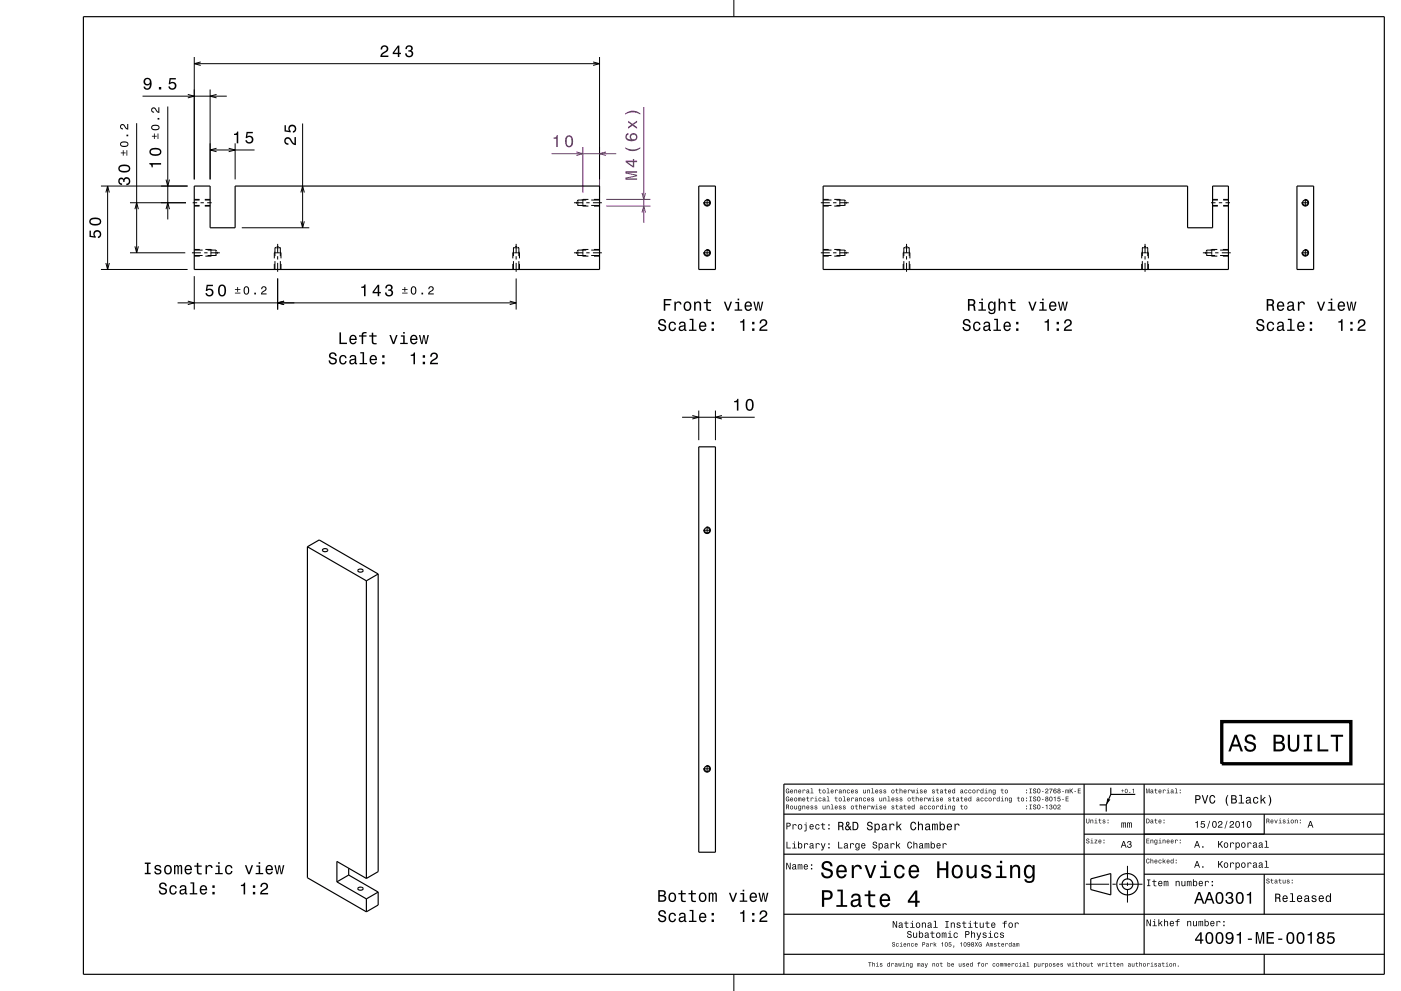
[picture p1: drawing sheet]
<svg xmlns="http://www.w3.org/2000/svg" width="420mm" height="297mm" viewBox="0 0 420 297" stroke-linecap="round" stroke-linejoin="round" font-family="sans-serif">
<g fill="none" stroke="#000" stroke-width=".3">
<path d="M58.2 17.1v36.7M179.7 17.1v36.7M220 0v5M63 26.8v27M30.3 55.8h25.9M58.2 60h1.6M58.2 59.8h1.6M61.4 60h1.6M61.4 59.8h1.6M70.5 43v10.8M173.2 60v1.6M173.2 60h2.5"/>
<path d="M173.2 60l-.1 .2M174.5 59.9l-.1 .1M174.7 59.8h1.7M174.7 59.8v2M174.7 59.8h-.1M177.2 60h2.5M178.1 59.8h1.6M211.8 59.8a1 1 0 0 1 1.2 .9 1 1 0 0 1-1.1 1.1 1 1 0 0 1-.9-1.2M212 59.7v2.1M246.8 60h2.5M246.8 59.8h1.6M250.1 59.8h1.7"/>
<path d="M250.8 60h2.5M251.8 59.8v2M251.8 59.8h.1M252 59.9l.1 .1M253.3 60v1.6M253.3 60l.1 .2M363.5 60h1.6M363.5 59.8h1.6M366.7 60h1.6M366.7 59.8h1.6M391.1 59.8a1 1 0 0 1 1.2 .9 1 1 0 0 1-1 1.1 1 1 0 0 1-1-1.2M391.3 59.7v2.1"/>
<path d="M39 75.8h16.5M39 60.8h16.8M57.5 75.8h2.7M57.8 60.8h1.3M58.2 76.6h2.5M58.2 75h2.5M58.2 61.6h1.6M58.2 61.8h1.6M58.2 74.8h1.7M58.2 76.8h1.7M60.1 60.8h1M61.2 75.8h1"/>
<path d="M61.4 61.6h1.6M61.4 61.8h1.6M61.6 74.8h1.6M61.6 76.8h1.6M62.1 60.8h1.4M62.2 76.6h2.5M62.2 75h2.5M63.2 75.8h2.7M63.2 74.8v2M63.2 74.8h.1M63.3 76.7l-.1 .1M63.5 74.9l.1 .1"/>
<path d="M63.6 76.6h-.1M64.7 75v1.6M64.7 75l.2 .2M64.9 76.3l-.2 .3M65 75.5l.2 .3-.2 .2M72.5 68.3h20.2M82.2 75.8h2M82.2 75.8v1.6M82.2 79.1v1.7M82.3 75.7l-.1 .1M82.4 74.3h1.6M82.4 74.3v2.5"/>
<path d="M82.4 78.3v2.5M82.4 75.4v.1M82.7 74.1l-.3 .2M83 73.9l.2-.1 .3 .1M83.2 73.1v2.7M83.2 76.8v1M83.2 78.8v2.7M83.8 74.1l.2 .2M84 74.3v2.5M84 78.3v2.5M84 75.4l.1 .1M84.2 75.7v.1"/>
<path d="M84.2 75.8v1.6M84.2 79.1v1.7M153.7 75.8h2M153.7 75.8v1.6M153.7 79.1v1.7M153.8 75.7l-.1 .1M153.9 74.3h1.6M153.9 74.3v2.5M153.9 78.3v2.5M153.9 75.4v.1M154.2 74.1l-.3 .2M154.5 73.9l.2-.1 .3 .1"/>
<path d="M154.7 73.1v2.7M154.7 76.8v1M154.7 78.8v2.7M155.3 74.1l.2 .2M155.5 74.3v2.5M155.5 78.3v2.5M155.5 75.4l.1 .1M155.7 75.7v.1M155.7 75.8v1.6M155.7 79.1v1.7M172.1 75.8h2.7M172.1 60.8h2.7"/>
<path d="M172.9 60.5l-.1 .3 .1 .2M172.9 75.5l-.1 .3 .1 .2M173.1 61.3l.1 .3M173.1 76.3l.1 .3M173.2 75v1.6M173.2 76.6h2.5M173.2 75h2.5M173.2 61.6h2.5M173.2 75l-.1 .2M174.4 61.6h.1M174.4 76.6h.1M174.5 74.9l-.1 .1"/>
<path d="M174.6 61.7l.1 .1M174.6 76.7l.1 .1M174.7 61.8h1.7M174.7 74.8h1.7M174.7 76.8h1.7M174.7 74.8v2M174.7 74.8h-.1M175.8 75.8h1M175.8 60.8h1M177.2 76.6h2.5M177.2 75h2.5M177.2 61.6h2.5"/>
<path d="M177.8 75.8h2.6M177.8 60.8h2.6M178.1 61.8h1.6M178.1 74.8h1.6M178.1 76.8h1.6M210.9 75.8h2.1M210.9 60.8h2.1M211.8 74.8a1 1 0 0 1 1.2 .9 1 1 0 0 1-1.1 1.1 1 1 0 0 1-.9-1.2M212 74.7v2.1M246.1 75.8h2.7M246.1 60.8h2.7M246.8 76.6h2.5"/>
<path d="M246.8 75h2.5M246.8 61.6h2.5M246.8 61.8h1.6M246.8 74.8h1.6M246.8 76.8h1.6M249.8 75.8h1M249.8 60.8h1M250.1 61.8h1.7M250.1 74.8h1.7M250.1 76.8h1.7M250.8 76.6h2.5M250.8 75h2.5"/>
<path d="M250.8 61.6h2.5M251.8 75.8h2.6M251.8 60.8h2.6M251.8 74.8v2M251.8 74.8h.1M251.9 61.7l-.1 .1M251.9 76.7l-.1 .1M252 74.9l.1 .1M252.1 61.6h-.1M252.1 76.6h-.1M253.3 75v1.6M253.3 75l.1 .2"/>
<path d="M253.4 61.3l-.1 .3M253.4 76.3l-.1 .3M253.6 60.5l.1 .3-.1 .2M253.6 75.5l.1 .3-.1 .2M270.8 75.8h2M270.8 75.8v1.6M270.8 79.1v1.7M270.8 75.7v.1M271 74.3h1.6M271 74.3v2.5M271 78.3v2.5M271 75.4l-.1 .1"/>
<path d="M271.2 74.1l-.2 .2M271.5 73.9l.3-.1 .2 .1M271.8 73.1v2.7M271.8 76.8v1M271.8 78.8v2.7M272.3 74.1l.3 .2M272.6 74.3v2.5M272.6 78.3v2.5M272.6 75.4v.1M272.7 75.7l.1 .1M272.8 75.8v1.6M272.8 79.1v1.7"/>
<path d="M342.3 75.8h2M342.3 75.8v1.6M342.3 79.1v1.7M342.3 75.7v.1M342.5 74.3h1.6M342.5 74.3v2.5M342.5 78.3v2.5M342.5 75.4l-.1 .1M342.7 74.1l-.2 .2M343 73.9l.3-.1 .2 .1M343.3 73.1v2.7M343.3 76.8v1"/>
<path d="M343.3 78.8v2.7M343.8 74.1l.3 .2M344.1 74.3v2.5M344.1 78.3v2.5M344.1 75.4v.1M344.2 75.7l.1 .1M344.3 75.8v1.6M344.3 79.1v1.7M360.6 75.8h2.7M361.5 75.5l-.2 .3 .2 .2M361.6 76.3l.2 .3M361.8 76.6h2.5"/>
<path d="M361.8 75h2.5M361.8 75v1.6M361.8 75l-.2 .2M362.9 76.6h.2M363 60.8h1.4M363.1 74.9l-.2 .1M363.2 76.7l.1 .1M363.3 74.8h1.6M363.3 76.8h1.6M363.3 74.8v2M363.3 74.8h-.1M363.5 61.6h1.6"/>
<path d="M363.5 61.8h1.6M364.3 75.8h1M365.4 60.8h1M365.8 76.6h2.5M365.8 75h2.5M366.3 75.8h2.7M366.6 74.8h1.7M366.6 76.8h1.7M366.7 61.6h1.6M366.7 61.8h1.6M367.4 60.8h1.3M390.3 75.8h2.1"/>
<path d="M390.3 60.8h2.1M391.1 74.8a1 1 0 0 1 1.2 .9 1 1 0 0 1-1 1.1 1 1 0 0 1-1-1.2M391.3 74.7v2.1M30.3 80.8h25.9M58.2 82.8v10M83.2 83.5v9.3M154.7 83.5v9.3M204.5 125h21.8M207.5 124.5l2 .5-2 .6M209.5 123v8.9M214.5 123v8.9M216.4 124.5l-1.9 .5 1.9 .6"/>
<path d="M210.9 158.9h2.1M211.8 157.9a1 1 0 0 1 1.2 1 1 1 0 0 1-1.1 1 1 1 0 0 1-.9-1.2M212 157.9v2.1M210.9 230.4h2.1M211.8 229.4a1 1 0 0 1 1.2 1 1 1 0 0 1-1.1 1 1 1 0 0 1-.9-1.2M212 229.4v2.1M338 259.5v4M325.5 265h7M333.5 265h1M335.5 265h7M338 264.5v1M338 266.5v4"/>
<path d="M220 292v5"/>
</g>
<path d="M174.7 44.1v13.7M179.7 44.1v13.7M181.7 59.8h13.3M181.7 61.8h13.3" fill="none" stroke="#800080" stroke-width=".3"/>
<g fill="none" stroke="#000" stroke-width=".35">
<path d="M25 5h390v287h-390zM58.2 55.8h4.8v12.5h7.5v-12.5h109.2v25h-121.5zM209.5 55.8h5v25h-5zM246.8 55.8h109.2v12.5h7.5v-12.5h4.8v25h-121.5zM388.8 55.8h5v25h-5zM209.5 133.9h5v121.5h-5zM92.2 163.9v99.2l17.6 10.2M92.2 163.9l3.5-2.1 17.7 10.2M92.2 163.9l17.6 10.2M96.7 164.7a.84 .84 0 0 1 .9-.3 .84 .84 0 0 1 .6 .7 .83 .83 0 0 1-.9 .3 .83 .83 0 0 1-.6-.7zM107.3 170.8a.83 .83 0 0 1 .9-.3 .83 .83 0 0 1 .6 .7 .83 .83 0 0 1-.8 .3 .83 .83 0 0 1-.7-.7zM109.8 174.1v89.2"/>
<path d="M113.4 172l-3.6 2.1M113.4 172v89.2l-3.6 2.1M325 235v39M333 236.1v2M340.3 238.1h-7.3l-1.4 3.1M343 235v51M415 235h-180v57M235 256h180M235 244h180M325 250h90M329.6 241.2h2M331.6 241.2v2"/>
<path d="M379 244v6M101 264.3l8.8 5.1M104.5 260.2v2M104.5 262.2l8.9 5.2M104.5 262.2l-3.5 2.1M107.4 266.1a.83 .83 0 0 1 1.4 .4 .86 .86 0 0 1-.8 .3 .86 .86 0 0 1-.7-.6zM109.8 263.3l-8.8-5.1v6.1M109.8 269.4v3.9M113.4 267.4v3.8l-3.6 2.1M113.4 267.4l-3.6 2M235 274h180M327 263.4l6-1.6v6.4l-6-1.6z"/>
<path d="M343 262h72M379 262v12M235 286h180M379 286v6"/>
<circle cx="212" cy="75.8" r=".81"/>
<circle cx="212" cy="60.8" r=".81"/>
<circle cx="391.3" cy="75.8" r=".81"/>
<circle cx="391.3" cy="60.8" r=".81"/>
<circle cx="212" cy="158.9" r=".81"/>
<circle cx="212" cy="230.4" r=".81"/>
<circle cx="338" cy="265" r="3.2"/>
<circle cx="338" cy="265" r="1.6"/>
</g>
<g fill="#000">
<path d="M197.7 95.9a.96 .96 0 0 0-.3 1 .96 .96 0 0 0 .9 .7l.4 .1a.64 .64 0 0 1 .5 .9 .64 .64 0 0 1-1 .2l-.5-.8h-.5a1.21 1.21 0 0 0 1.5 1.3 1.21 1.21 0 0 0 .8-1.8l-1.2-.4a.62 .62 0 0 1-.2-1.1 .62 .62 0 0 1 1 .4l.1 .3h.5a1.19 1.19 0 0 0-.8-1.1 1.19 1.19 0 0 0-1.2 .3zM200.7 96.7a1.45 1.45 0 0 0-.2 1.7 1.45 1.45 0 0 0 1.5 .8l.6-.6 .1-.4h-.5l-.4 .6a1.02 1.02 0 0 1-.9-1 1.02 1.02 0 0 1 .9-1l.4 .6h.5a1.09 1.09 0 0 0-.8-1 1.09 1.09 0 0 0-1.2 .3zM203.8 96.6l-.2 .6h.4a.55 .55 0 0 1 .6-.5 .55 .55 0 0 1 .4 .8h-.2a.91 .91 0 0 0-1.3 .6 .91 .91 0 0 0 .7 1.1l.9-.4 .1 .3 .6 .1v-.4h-.2l-.1-1.6a1.02 1.02 0 0 0-.6-.8 1.02 1.02 0 0 0-1.1 .2zM204 98.1l1.1-.3a.77 .77 0 0 1-.2 .9 .77 .77 0 0 1-.9 .1zM206.7 95.5v.4h.7v2.9h-.9v.4h2.3v-.4h-.9v-3.3zM209.8 96.7a1.45 1.45 0 0 0-.2 1.7 1.45 1.45 0 0 0 1.4 .8l.7-.8h-.4l-.6 .5a.76 .76 0 0 1-.7-1h1.8a1.16 1.16 0 0 0-.5-1.3 1.16 1.16 0 0 0-1.5 .1zM210.2 97l.2-.2a.67 .67 0 0 1 .7 .1 .67 .67 0 0 1 .2 .7h-1.3zM213.3 98.4v.8h.7v-.8zM213.3 96.5v.7h.7v-.7z" fill-rule="evenodd"/>
<path d="M199 89.6v3.5h.5v-1.6h1.4v-.4h-1.4v-1.1h1.8v-.4zM202.2 90.4v2.7h.4v-1.5a.67 .67 0 0 1 .4-.8 .67 .67 0 0 1 .8 .2v.3h.5a.89 .89 0 0 0-.7-1 .89 .89 0 0 0-1 .6v-.5zM205.2 90.7a1.45 1.45 0 0 0-.2 1.7 1.45 1.45 0 0 0 1.6 .7 1.45 1.45 0 0 0 .7-1.8 1.45 1.45 0 0 0-1.7-.9zM205.6 91a.67 .67 0 0 1 .7-.3 .67 .67 0 0 1 .5 .6 .93 .93 0 0 1 0 1.1 .93 .93 0 0 1-1 .4 1.36 1.36 0 0 1-.2-1.8zM208.1 90.4v2.7h.4v-1.5a.64 .64 0 0 1 .4-.8 .64 .64 0 0 1 .8 .3v2h.5v-1.8a.89 .89 0 0 0-.6-.9 .89 .89 0 0 0-1.1 .4v-.4zM211.7 89.7v.8h-.8v.4h.8v1.8a1.04 1.04 0 0 0 1.5 .5v-.4a.68 .68 0 0 1-1-.3v-1.6h1v-.4h-1v-.8zM217 90.4l1 2.7h.5l1-2.7h-.5l-.8 2.2-.7-2.2zM220.4 90.5v.4h.7v1.8h-.9v.4h2.3v-.4h-.9v-2.2zM221.1 89.5v.5h.5v-.5zM223.5 90.7a1.45 1.45 0 0 0-.3 1.6 1.45 1.45 0 0 0 1.5 .8l.7-.8h-.5l-.6 .5a.76 .76 0 0 1-.6-.9h1.7a1.16 1.16 0 0 0-.5-1.4 1.16 1.16 0 0 0-1.4 .2zM223.8 90.9l.2-.1a.67 .67 0 0 1 .7 .1 .67 .67 0 0 1 .3 .6h-1.3zM225.8 90.4l.7 2.7h.4l.4-2.3 .4 2.3h.5l.6-2.7h-.4l-.4 2.3-.4-2.3h-.5l-.4 2.3-.4-2.3z" fill-rule="evenodd"/>
<path d="M221.9 96.3v.4h.8v2.5h.5v-3.6h-.4a.77 .77 0 0 1-.9 .7zM225.5 98.4v.8h.7v-.8zM225.5 96.5v.7h.7v-.7zM228 96l-.3 .9h.5a.71 .71 0 0 1 .5-.8 .71 .71 0 0 1 .8 .5 .71 .71 0 0 1-.5 .8l-.3 .2a1.63 1.63 0 0 0-1.1 1.6h2.4v-.5h-1.9l.9-.8a1.17 1.17 0 0 0 .9-1.6 1.17 1.17 0 0 0-1.9-.3z" fill-rule="evenodd"/>
<path d="M377 95.9a.96 .96 0 0 0-.3 1 .96 .96 0 0 0 1 .7l.4 .1a.64 .64 0 0 1 .4 .9 .64 .64 0 0 1-1 .2l-.5-.8h-.4a1.21 1.21 0 0 0 1.5 1.3 1.21 1.21 0 0 0 .7-1.8l-1.2-.4a.62 .62 0 0 1-.1-1.1 .62 .62 0 0 1 1 .4v.3h.5a1.19 1.19 0 0 0-.7-1.1 1.19 1.19 0 0 0-1.3 .3zM380 96.7a1.45 1.45 0 0 0-.2 1.7 1.45 1.45 0 0 0 1.5 .8l.6-.6 .1-.4h-.4l-.5 .6a1.02 1.02 0 0 1-.9-1 1.02 1.02 0 0 1 1-1l.3 .6h.5a1.09 1.09 0 0 0-.8-1 1.09 1.09 0 0 0-1.2 .3zM383.1 96.6l-.2 .6h.4a.55 .55 0 0 1 .7-.5 .55 .55 0 0 1 .3 .8h-.2a.91 .91 0 0 0-1.3 .6 .91 .91 0 0 0 .8 1.1l.9-.4 .1 .3 .5 .1v-.4h-.2v-1.6a1.02 1.02 0 0 0-.7-.8 1.02 1.02 0 0 0-1.1 .2zM383.3 98.1l1.1-.3a.77 .77 0 0 1-.2 .9 .77 .77 0 0 1-.9 .1zM386.1 95.5v.4h.7v2.9h-.9v.4h2.2v-.4h-.9v-3.3zM389.2 96.7a1.45 1.45 0 0 0-.3 1.7 1.45 1.45 0 0 0 1.5 .8l.6-.8h-.4l-.6 .5a.76 .76 0 0 1-.7-1h1.8a1.16 1.16 0 0 0-.5-1.3 1.16 1.16 0 0 0-1.4 .1zM389.5 97l.2-.2a.67 .67 0 0 1 .7 .1 .67 .67 0 0 1 .2 .7h-1.3zM392.7 98.4v.8h.7v-.8zM392.7 96.5v.7h.7v-.7z" fill-rule="evenodd"/>
<path d="M379.7 89.6v3.5h.5v-1.5l1.1 .1 .3 1.4h.5l-.3-1.5-.3-.2a.97 .97 0 0 0 .4-1.1 .97 .97 0 0 0-1-.7zM380.2 90h.6a.6 .6 0 0 1 .7 .6 .6 .6 0 0 1-.8 .6h-.5zM383.1 90.7a1.45 1.45 0 0 0-.3 1.6 1.45 1.45 0 0 0 1.5 .8l.7-.8h-.5l-.6 .5a.76 .76 0 0 1-.7-.9h1.8a1.16 1.16 0 0 0-.5-1.4 1.16 1.16 0 0 0-1.4 .2zM383.4 90.9l.2-.1a.67 .67 0 0 1 .7 .1 .67 .67 0 0 1 .3 .6h-1.4zM386.2 90.5l-.3 .7h.4a.55 .55 0 0 1 .7-.5 .55 .55 0 0 1 .4 .7l-.2 .1a.91 .91 0 0 0-1.3 .5 .91 .91 0 0 0 .7 1.2l.9-.4 .1 .3h.6v-.3l-.3-.1v-1.6a1.02 1.02 0 0 0-1.7-.6zM386.4 92.1l1.1-.4a.77 .77 0 0 1-.2 .9 .77 .77 0 0 1-.9 .1zM389.1 90.4v2.7h.4v-1.5a.66 .66 0 0 1 .4-.8 .66 .66 0 0 1 .8 .2l.1 .3h.4a.89 .89 0 0 0-.7-1 .89 .89 0 0 0-1 .6v-.5zM394.8 90.4l1 2.7h.5l1-2.7h-.5l-.8 2.2-.7-2.2zM398.3 90.5v.4h.6v1.8h-.9v.4h2.3v-.4h-.9v-2.2zM398.9 89.5v.5h.5v-.5zM401.3 90.7a1.45 1.45 0 0 0-.3 1.6 1.45 1.45 0 0 0 1.5 .8l.7-.8h-.4l-.6 .5a.76 .76 0 0 1-.7-.9h1.7a1.16 1.16 0 0 0-.5-1.4 1.16 1.16 0 0 0-1.4 .2zM401.7 90.9l.2-.1a.67 .67 0 0 1 .7 .1 .67 .67 0 0 1 .2 .6h-1.3zM403.7 90.4l.6 2.7h.4l.5-2.3 .4 2.3h.4l.6-2.7h-.4l-.4 2.3-.4-2.3h-.5l-.4 2.3-.4-2.3z" fill-rule="evenodd"/>
<path d="M401.2 96.3v.4h.8v2.5h.5v-3.6h-.4a.77 .77 0 0 1-.9 .7zM404.8 98.4v.8h.7v-.8zM404.8 96.5v.7h.7v-.7zM407.4 96l-.4 .9h.5a.71 .71 0 0 1 .5-.8 .71 .71 0 0 1 .9 .5 .71 .71 0 0 1-.5 .8l-.3 .2a1.63 1.63 0 0 0-1.1 1.6h2.4v-.5h-1.9l.8-.8a1.17 1.17 0 0 0 1-1.6 1.17 1.17 0 0 0-1.9-.3z" fill-rule="evenodd"/>
<path d="M220.1 120.2v.4h.8v2.4h.5v-3.5h-.4a.78 .78 0 0 1-.9 .7zM223.8 120a2.01 2.01 0 0 0 .9 3.1 2.03 2.03 0 0 0 .9-3.1 1.11 1.11 0 0 0-1.8 0zM224.4 120h.7a2.38 2.38 0 0 1 0 2.7h-.7a2.37 2.37 0 0 1 0-2.7z" fill-rule="evenodd"/>
<path d="M235.7 236.5a.67 .67 0 0 0-.2 .9 .67 .67 0 0 0 .9 .3h.2v-.7h-.5v.2h.3l-.2 .4a.49 .49 0 0 1-.5-.6 .49 .49 0 0 1 .7-.4l.2 .2-.3-.5zM237 236.8a.54 .54 0 0 0-.1 .8 .54 .54 0 0 0 .8 0l.1-.2a.37 .37 0 0 1-.5 .2 .37 .37 0 0 1-.2-.3l.7-.1-.3-.5zM237.1 236.9l.3-.1 .2 .3h-.5zM238.1 236.7v1h.2v-.6a.25 .25 0 0 1 .2-.3 .25 .25 0 0 1 .3 .3v.6h.2v-.7a.36 .36 0 0 0-.3-.4 .36 .36 0 0 0-.4 .2zM239.4 236.8a.53 .53 0 0 0-.1 .8 .53 .53 0 0 0 .8 0l.1-.2a.37 .37 0 0 1-.4 .2 .37 .37 0 0 1-.3-.3l.7-.1-.3-.5zM239.6 236.9l.3-.1 .1 .3h-.5zM240.6 236.7v1h.2l.1-.8 .6 .1a.36 .36 0 0 0-.3-.4 .36 .36 0 0 0-.4 .2zM241.9 236.7l-.1 .3 .5-.2 .1 .3a.39 .39 0 0 0-.6 .1 .39 .39 0 0 0 .3 .6l.3-.2 .3 .1-.1-.8-.3-.3zM241.9 237.4a.25 .25 0 0 1 .5 0 .25 .25 0 0 1-.5 0zM243 236.3l.3 .1v1.2l-.3 .1h.9l-.4-.1v-1.3zM245.6 236.4v.3l-.3 .1h.3l.1 .9 .5 .1-.4-.4v-.6l.4-.1h-.4v-.3zM246.6 237.2a.53 .53 0 0 0 1 0 .53 .53 0 0 0-1 0zM246.8 236.9l.1-.1a.37 .37 0 0 1 .4 .4 .37 .37 0 0 1-.5 .3zM247.9 236.3l.3 .1v1.2l-.4 .1h.9l-.3-.1v-1.3zM249.1 236.8a.53 .53 0 0 0 0 .8 .53 .53 0 0 0 .7 0l.1-.2a.37 .37 0 0 1-.4 .2 .37 .37 0 0 1-.3-.3l.7-.1-.2-.5zM249.3 236.9l.3-.1 .1 .3h-.5zM250.3 236.7v1h.2l.1-.8 .6 .1a.36 .36 0 0 0-.3-.4 .36 .36 0 0 0-.4 .2zM251.6 236.7l-.1 .3 .5-.2 .1 .3a.39 .39 0 0 0-.6 .1 .39 .39 0 0 0 .3 .6l.3-.2 .3 .1-.1-.8-.2-.3zM251.6 237.4a.25 .25 0 0 1 .5 0 .25 .25 0 0 1-.5 0zM252.7 236.7v1h.2v-.6a.25 .25 0 0 1 .2-.3 .25 .25 0 0 1 .3 .3v.6h.1v-.7a.36 .36 0 0 0-.2-.4 .36 .36 0 0 0-.4 .2zM254 236.8a.53 .53 0 0 0-.1 .8 .53 .53 0 0 0 .8-.1l-.1-.1a.3 .3 0 0 1-.4 0 .3 .3 0 0 1-.1-.4 .3 .3 0 0 1 .5 0h.2l-.3-.3zM255.2 236.8a.53 .53 0 0 0-.1 .8 .53 .53 0 0 0 .8 0l.1-.2a.37 .37 0 0 1-.4 .2 .37 .37 0 0 1-.3-.3l.7-.1-.3-.5zM255.4 236.9l.3-.1 .1 .3h-.5zM256.4 236.7v.4l.6 .3-.2 .2-.5-.2a.39 .39 0 0 0 .6 .4 .39 .39 0 0 0 .1-.6l-.5-.3 .2-.1 .5 .1-.2-.2zM258.8 236.7v.7a.35 .35 0 0 0 .2 .4 .35 .35 0 0 0 .4-.2l.2 .1v-1h-.2v.7l-.3 .2-.2-.1v-.8zM260 236.7v1h.2v-.6a.25 .25 0 0 1 .2-.3 .25 .25 0 0 1 .2 .3v.6h.2v-.7a.35 .35 0 0 0-.2-.4 .35 .35 0 0 0-.5 .2zM261.3 236.3l.2 .1v1.2l-.3 .1h.9l-.4-.1v-1.3zM262.5 236.8a.54 .54 0 0 0-.1 .8 .54 .54 0 0 0 .8 0l.1-.2a.37 .37 0 0 1-.5 .2 .37 .37 0 0 1-.2-.3l.7-.1-.3-.5zM262.6 236.9l.3-.1 .2 .3h-.5zM263.7 236.7v.4l.6 .3-.3 .2-.4-.2a.39 .39 0 0 0 .5 .4 .39 .39 0 0 0 .2-.6l-.5-.3 .2-.1 .4 .1-.1-.2zM265 236.7l-.1 .4 .6 .3-.2 .2-.5-.2a.39 .39 0 0 0 .6 .4 .39 .39 0 0 0 .1-.6l-.5-.3 .2-.1 .5 .1-.2-.2zM267.2 237.2a.55 .55 0 0 0 1.1 0 .55 .55 0 0 0-1.1 0zM267.5 236.9l.1-.1a.37 .37 0 0 1 .4 .4 .37 .37 0 0 1-.5 .3zM268.7 236.4v.3l-.3 .1h.3l.1 .9 .5 .1-.4-.4v-.6l.4-.1h-.4v-.3zM269.7 236.3v1.4h.2v-.6a.25 .25 0 0 1 .2-.3 .25 .25 0 0 1 .3 .3v.6h.1v-.7a.35 .35 0 0 0-.2-.4 .35 .35 0 0 0-.4 .2v-.5zM271 236.8a.53 .53 0 0 0-.1 .8 .53 .53 0 0 0 .8 0l.1-.2a.37 .37 0 0 1-.5 .2 .37 .37 0 0 1-.2-.3l.7-.1-.3-.5zM271.1 236.9l.3-.1 .2 .3h-.5zM272.2 236.7v1h.2v-.8l.6 .1a.36 .36 0 0 0-.2-.4 .36 .36 0 0 0-.4 .2zM273.2 236.7l.2 1h.2l.2-.9 .1 .9h.2l.3-1h-.2l-.2 .9-.2-.9h-.1l-.2 .9-.2-.9zM274.6 236.7l.3 .1v.8l-.3 .1h.9l-.4-.1v-.9zM274.9 236.3l.2 .2zM275.9 236.7v.4l.5 .3-.2 .2-.4-.2a.39 .39 0 0 0 .5 .4 .39 .39 0 0 0 .1-.6l-.4-.3 .2-.1 .4 .1-.1-.2zM277.1 236.8a.54 .54 0 0 0-.1 .8 .54 .54 0 0 0 .8 0v-.2a.37 .37 0 0 1-.4 .2 .37 .37 0 0 1-.3-.3l.7-.1-.2-.5zM277.2 236.9l.3-.1 .2 .3h-.6zM279.5 236.7v.4l.6 .3-.3 .2-.4-.2a.39 .39 0 0 0 .5 .4 .39 .39 0 0 0 .2-.6l-.5-.3 .2-.1 .4 .1-.1-.2zM280.9 236.4v.3l-.3 .1h.3v.9l.5 .1-.4-.4v-.6l.4-.1h-.4v-.3zM282 236.7l-.2 .3 .5-.2 .1 .3a.39 .39 0 0 0-.6 .1 .39 .39 0 0 0 .3 .6l.6-.2-.2-.9zM282 237.4a.25 .25 0 0 1 .5 0 .25 .25 0 0 1-.5 0zM283.3 236.4v.3l-.3 .1h.3l.1 .9 .5 .1-.4-.4v-.6l.4-.1h-.4v-.3zM284.4 236.8a.53 .53 0 0 0-.1 .8 .53 .53 0 0 0 .8 0v-.2a.37 .37 0 0 1-.4 .2 .37 .37 0 0 1-.3-.3l.7-.1-.2-.5zM284.5 236.9l.3-.1 .1 .3h-.5zM285.5 236.8a.51 .51 0 0 0-.1 .7 .51 .51 0 0 0 .7 .1l.2 .1v-1.4h-.2v.5l-.3-.2zM285.7 236.9l.1-.1a.36 .36 0 0 1 .3 .4 .36 .36 0 0 1-.4 .3zM288 236.7l-.1 .3 .5-.2 .1 .3a.39 .39 0 0 0-.6 .1 .39 .39 0 0 0 .3 .6l.6-.2-.2-.9zM288.1 237.4a.24 .24 0 0 1 .4 0 .24 .24 0 0 1-.4 0zM289.2 236.8a.53 .53 0 0 0-.1 .8 .53 .53 0 0 0 .9-.1l-.2-.1a.3 .3 0 0 1-.4 0 .3 .3 0 0 1 0-.4 .3 .3 0 0 1 .4 0h.2l-.3-.3zM290.4 236.8a.53 .53 0 0 0 0 .8 .53 .53 0 0 0 .8-.1l-.2-.1a.3 .3 0 0 1-.4 0 .3 .3 0 0 1 0-.4 .3 .3 0 0 1 .4 0h.2l-.3-.3zM291.5 237.2a.55 .55 0 0 0 1.1 0 .55 .55 0 0 0-1.1 0zM291.8 236.9v-.1a.37 .37 0 0 1 .5 .4 .37 .37 0 0 1-.5 .3zM292.8 236.7v1h.2l.1-.8 .6 .1a.36 .36 0 0 0-.3-.4 .36 .36 0 0 0-.4 .2zM294 236.8a.51 .51 0 0 0-.1 .7 .51 .51 0 0 0 .7 .1l.2 .1v-1.4h-.1v.5l-.4-.2zM294.2 236.9l.1-.1a.36 .36 0 0 1 .3 .4 .36 .36 0 0 1-.4 .3zM295.3 236.7l.3 .1v.8l-.4 .1h.9l-.4-.1v-.9zM295.6 236.3l.1 .2zM296.4 236.7v1h.2v-.6a.25 .25 0 0 1 .2-.3 .25 .25 0 0 1 .3 .3v.6h.2v-.7a.35 .35 0 0 0-.3-.4 .35 .35 0 0 0-.4 .2zM297.7 236.8a.51 .51 0 0 0-.1 .7 .51 .51 0 0 0 .7 .1 .38 .38 0 0 1-.2 .4 .38 .38 0 0 1-.5-.2 .44 .44 0 0 0 .5 .4 .44 .44 0 0 0 .4-.5v-1zM297.8 236.9l.1-.1a.36 .36 0 0 1 .4 .4 .36 .36 0 0 1-.5 .3zM300.3 236.4v.3l-.3 .1h.3l.1 .9 .5 .1-.4-.4v-.6l.4-.1h-.4v-.3zM301.2 237.2a.55 .55 0 0 0 1.1 0 .55 .55 0 0 0-1.1 0zM301.5 236.9l.1-.1a.37 .37 0 0 1 .4 .4 .37 .37 0 0 1-.5 .3zM307.6 237.4v.3h.3v-.3zM307.6 236.7v.3h.3v-.3zM308.6 236.3l.3 .2v1.1l-.3 .1h.7l-.2-.1v-1.1l.2-.2zM309.8 236.4a.56 .56 0 0 0 .1 .7 .56 .56 0 0 0 .6 .2 .31 .31 0 0 1-.3 .3 .31 .31 0 0 1-.3-.3h-.2a.5 .5 0 0 0 .5 .5 .5 .5 0 0 0 .5-.6 .5 .5 0 0 0-.7-.3 .26 .26 0 0 1 .2-.4 .26 .26 0 0 1 .3 .3l.1-.2-.2-.3zM311 236.5a.66 .66 0 0 0-.1 .9 .66 .66 0 0 0 .9 .2 .66 .66 0 0 0 .1-.9 .66 .66 0 0 0-.9-.2zM311.3 236.5a.54 .54 0 0 1 .4 .5 .54 .54 0 0 1-.4 .6l-.2-.6zM312.4 237.1v.2h.5v-.2zM313.5 236.5l-.1 .3h.2a.3 .3 0 0 1 .3-.3 .3 .3 0 0 1 .3 .4 .3 .3 0 0 1-.4 .2l-.5 .6h1v-.1h-.8l.2-.2a.52 .52 0 0 0 .6-.5 .52 .52 0 0 0-.7-.5zM314.6 236.4v.2h.7l-.5 .8v.3h.2l.5-1.3zM316 236.4a.64 .64 0 0 0-.2 1 .64 .64 0 0 0 .9 .1l-.1-.5h-.6v-.2a.41 .41 0 0 1 .4-.3 .41 .41 0 0 1 .3 .2l-.2-.3zM316 237.3a.3 .3 0 0 1 .6 0 .3 .3 0 0 1-.6 0zM317.2 236.4v.6a.44 .44 0 0 0-.1 .6 .44 .44 0 0 0 .7 0 .44 .44 0 0 0-.1-.6 .4 .4 0 0 0 .1-.6 .4 .4 0 0 0-.6 0zM317.2 237.4a.3 .3 0 0 1 .6 0 .3 .3 0 0 1-.6 0zM317.2 236.7a.25 .25 0 0 1 .5 0 .25 .25 0 0 1-.5 0zM318.4 237.1v.2h.5v-.2zM319.4 236.7v1h.2l.1-.9 .1 .9 .3-.9 .1 .9h.2l-.1-1.1zM320.7 236.3v1.4h.2l.1-.6 .5 .6h.2l-.5-.8 .5-.6h-.2l-.6 .7v-.7zM322.1 237.1v.2h.5v-.2zM323.1 236.3v1.4h.9v-.1h-.7v-.5h.6v-.2h-.6v-.4h.7v-.2z" fill-rule="evenodd"/>
<path d="M235.7 238.9a.67 .67 0 0 0-.2 .9 .67 .67 0 0 0 .9 .3h.2v-.7h-.5l.3 .2-.2 .4a.49 .49 0 0 1-.5-.6 .49 .49 0 0 1 .7-.4l.2 .2-.3-.5zM237 239.2a.54 .54 0 0 0-.1 .8 .54 .54 0 0 0 .8 0l.1-.2a.37 .37 0 0 1-.5 .2 .37 .37 0 0 1-.2-.3l.7-.1-.3-.5zM237.1 239.3l.3-.1 .2 .3h-.5zM238.1 239.6a.53 .53 0 0 0 1 0 .53 .53 0 0 0-1 0zM238.3 239.3a.33 .33 0 0 1 .5 .1 .33 .33 0 0 1-.1 .4 .33 .33 0 0 1-.4 0zM239.3 239.1v1h.1l.2-.9 .1 .9 .3-.9 .1 .9h.1l-.1-1.1zM240.6 239.2a.53 .53 0 0 0 0 .8 .53 .53 0 0 0 .7 0l.1-.2a.37 .37 0 0 1-.4 .2 .37 .37 0 0 1-.3-.3l.7-.1-.2-.5zM240.8 239.3l.3-.1 .1 .3h-.5zM242 238.8v.3l-.3 .1h.3l.1 .9 .5 .1-.4-.4v-.6l.4-.1h-.4v-.3zM243 239.1v1h.2l.1-.8 .6 .1a.36 .36 0 0 0-.3-.4 .36 .36 0 0 0-.4 .2zM244.3 239.1l.3 .1v.8l-.4 .1h.9l-.4-.1v-.9zM244.6 238.7l.1 .2zM245.5 239.2a.53 .53 0 0 0-.1 .8 .53 .53 0 0 0 .8-.1l-.1-.1a.3 .3 0 0 1-.4 0 .3 .3 0 0 1-.1-.4 .3 .3 0 0 1 .5 0h.2l-.3-.3zM246.7 239.1l-.1 .3 .5-.2 .1 .3a.39 .39 0 0 0-.6 .1 .39 .39 0 0 0 .3 .6l.4-.2 .2 .1-.1-.8-.2-.3zM246.8 239.8a.24 .24 0 0 1 .4 0 .24 .24 0 0 1-.4 0zM247.9 238.7l.3 .1v1.2l-.4 .1h.9l-.3-.1v-1.3zM250.5 238.8v.3l-.3 .1h.3l.1 .9 .5 .1-.4-.4v-.6l.4-.1h-.4v-.3zM251.4 239.6a.55 .55 0 0 0 1.1 0 .55 .55 0 0 0-1.1 0zM251.7 239.3l.1-.1a.37 .37 0 0 1 .4 .4 .37 .37 0 0 1-.5 .3zM252.8 238.7l.2 .1v1.2l-.3 .1h.9l-.4-.1v-1.3zM254 239.2a.53 .53 0 0 0-.1 .8 .53 .53 0 0 0 .8 0l.1-.2a.37 .37 0 0 1-.5 .2 .37 .37 0 0 1-.2-.3l.7-.1-.3-.5zM254.1 239.3l.3-.1 .2 .3h-.5zM255.2 239.1v1h.2v-.8l.6 .1a.36 .36 0 0 0-.2-.4 .36 .36 0 0 0-.5 .2zM256.4 239.1l-.1 .3 .5-.2 .1 .3a.39 .39 0 0 0-.6 .1 .39 .39 0 0 0 .3 .6l.4-.2 .2 .1-.1-.8-.2-.3zM256.5 239.8a.25 .25 0 0 1 .5 0 .25 .25 0 0 1-.5 0zM257.5 239.1v1h.2v-.7l.3-.2 .2 .9h.2v-.7a.36 .36 0 0 0-.3-.4 .36 .36 0 0 0-.4 .2zM258.9 239.2a.53 .53 0 0 0-.1 .8 .53 .53 0 0 0 .8-.1l-.1-.1a.3 .3 0 0 1-.5 0 .3 .3 0 0 1 0-.4 .3 .3 0 0 1 .5 0h.1l-.2-.3zM260.1 239.2a.53 .53 0 0 0-.1 .8 .53 .53 0 0 0 .8 0v-.2a.37 .37 0 0 1-.4 .2 .37 .37 0 0 1-.3-.3l.7-.1-.2-.5zM260.2 239.3l.3-.1 .2 .3h-.6zM261.3 239.1v.4l.6 .3-.3 .2-.4-.2a.39 .39 0 0 0 .5 .4 .39 .39 0 0 0 .2-.6l-.5-.3 .2-.1 .4 .1-.1-.2zM263.6 239.1v.7a.35 .35 0 0 0 .3 .4 .35 .35 0 0 0 .4-.2l.2 .1v-1h-.2v.7l-.3 .2-.2-.1v-.8zM264.8 239.1v1h.2v-.7l.3-.2 .2 .9h.2v-.7a.35 .35 0 0 0-.3-.4 .35 .35 0 0 0-.4 .2zM266.1 238.7l.3 .1v1.2l-.4 .1h.9l-.3-.1v-1.3zM267.4 239.2a.54 .54 0 0 0-.1 .8 .54 .54 0 0 0 .8 0v-.2a.37 .37 0 0 1-.4 .2 .37 .37 0 0 1-.3-.3l.7-.1-.2-.5zM267.5 239.3l.3-.1 .1 .3h-.5zM268.6 239.1v.4l.6 .3-.3 .2-.4-.2a.39 .39 0 0 0 .5 .4 .39 .39 0 0 0 .1-.6l-.4-.3 .2-.1 .4 .1-.1-.2zM269.8 239.1v.4l.6 .3-.3 .2-.4-.2a.39 .39 0 0 0 .5 .4 .39 .39 0 0 0 .2-.6l-.5-.3 .2-.1 .4 .1-.1-.2zM272.1 239.6a.53 .53 0 0 0 1 0 .53 .53 0 0 0-1 0zM272.3 239.3l.1-.1a.37 .37 0 0 1 .4 .4 .37 .37 0 0 1-.5 .3zM273.6 238.8v.3l-.3 .1h.3v.9l.6 .1-.4-.4v-.6l.4-.1h-.4v-.3zM274.5 238.7v1.4h.2v-.7l.3-.2 .2 .9h.2v-.7a.35 .35 0 0 0-.2-.4 .35 .35 0 0 0-.5 .2v-.5zM275.9 239.2a.53 .53 0 0 0-.1 .8 .53 .53 0 0 0 .8 0v-.2a.37 .37 0 0 1-.4 .2 .37 .37 0 0 1-.3-.3l.7-.1-.2-.5zM276 239.3l.3-.1 .1 .3h-.5zM277 239.1v1h.2l.1-.8 .6 .1a.36 .36 0 0 0-.3-.4 .36 .36 0 0 0-.4 .2zM278 239.1l.3 1h.2l.1-.9 .2 .9h.1l.3-1h-.2l-.1 .9-.2-.9h-.2l-.1 .9-.2-.9zM279.5 239.1l.3 .1v.8l-.4 .1h.9l-.3-.1v-.9zM279.8 238.7l.2 .2zM280.7 239.1v.4l.6 .3-.2 .2-.5-.2a.39 .39 0 0 0 .5 .4 .39 .39 0 0 0 .2-.6l-.5-.3 .2-.1 .4 .1-.1-.2zM281.9 239.2a.54 .54 0 0 0-.1 .8 .54 .54 0 0 0 .8 0l.1-.2a.37 .37 0 0 1-.4 .2 .37 .37 0 0 1-.3-.3l.7-.1-.3-.5zM282.1 239.3l.3-.1 .1 .3h-.5zM284.4 239.1v.4l.5 .3-.2 .2-.4-.2a.39 .39 0 0 0 .5 .4 .39 .39 0 0 0 .1-.6l-.4-.3 .2-.1 .4 .1-.1-.2zM285.7 238.8v.3l-.3 .1h.3l.1 .9 .5 .1-.4-.4v-.6l.4-.1h-.4v-.3zM286.8 239.1l-.1 .3 .5-.2 .1 .3a.39 .39 0 0 0-.6 .1 .39 .39 0 0 0 .3 .6l.6-.2-.2-.9zM286.8 239.8a.25 .25 0 0 1 .5 0 .25 .25 0 0 1-.5 0zM288.1 238.8v.3l-.3 .1h.3l.1 .9 .5 .1-.4-.4v-.6l.4-.1h-.4v-.3zM289.2 239.2a.53 .53 0 0 0-.1 .8 .53 .53 0 0 0 .8 0l.1-.2a.37 .37 0 0 1-.4 .2 .37 .37 0 0 1-.3-.3l.7-.1-.3-.5zM289.4 239.3l.3-.1 .1 .3h-.5zM290.4 239.2a.51 .51 0 0 0-.1 .7 .51 .51 0 0 0 .7 .1l.2 .1v-1.4h-.2v.5l-.3-.2zM290.5 239.3l.1-.1a.36 .36 0 0 1 .4 .4 .36 .36 0 0 1-.5 .3zM292.9 239.1l-.1 .3 .5-.2 .1 .3a.39 .39 0 0 0-.6 .1 .39 .39 0 0 0 .3 .6l.6-.2-.2-.9zM292.9 239.8a.25 .25 0 0 1 .5 0 .25 .25 0 0 1-.5 0zM294.1 239.2a.53 .53 0 0 0-.1 .8 .53 .53 0 0 0 .8-.1l-.1-.1a.3 .3 0 0 1-.5 0 .3 .3 0 0 1 0-.4 .3 .3 0 0 1 .5 0h.1l-.2-.3zM295.3 239.2a.53 .53 0 0 0-.1 .8 .53 .53 0 0 0 .8-.1l-.1-.1a.3 .3 0 0 1-.5 0 .3 .3 0 0 1 0-.4 .3 .3 0 0 1 .5 0h.2l-.3-.3zM296.4 239.6a.53 .53 0 0 0 1 0 .53 .53 0 0 0-1 0zM296.6 239.3l.1-.1a.37 .37 0 0 1 .4 .4 .37 .37 0 0 1-.5 .3zM297.7 239.1v1h.2v-.8l.6 .1a.36 .36 0 0 0-.2-.4 .36 .36 0 0 0-.4 .2zM298.9 239.2a.51 .51 0 0 0-.1 .7 .51 .51 0 0 0 .7 .1l.2 .1v-1.4h-.2v.5l-.3-.2zM299 239.3l.1-.1a.36 .36 0 0 1 .4 .4 .36 .36 0 0 1-.5 .3zM300.1 239.1l.3 .1v.8l-.3 .1h.9l-.4-.1v-.9zM300.4 238.7l.2 .2zM301.3 239.1v1h.1l.1-.7 .2-.2 .2 .9h.2v-.7a.35 .35 0 0 0-.2-.4 .35 .35 0 0 0-.5 .2zM302.5 239.2a.51 .51 0 0 0-.1 .7 .51 .51 0 0 0 .8 .1 .38 .38 0 0 1-.3 .4 .38 .38 0 0 1-.4-.2 .44 .44 0 0 0 .5 .4 .44 .44 0 0 0 .3-.5v-1l-.1 .1-.4-.2zM302.7 239.3l.1-.1a.36 .36 0 0 1 .4 .4 .36 .36 0 0 1-.5 .3zM305.1 238.8v.3l-.3 .1h.3l.1 .9 .5 .1-.4-.4v-.6l.4-.1h-.4v-.3zM306.1 239.6a.53 .53 0 0 0 1 0 .53 .53 0 0 0-1 0zM306.3 239.3l.1-.1a.37 .37 0 0 1 .4 .4 .37 .37 0 0 1-.5 .3zM307.6 239.8v.3h.3v-.3zM307.6 239.1v.3h.3v-.3zM308.6 238.7l.3 .2v1.1l-.3 .1h.7l-.2-.1v-1.1l.2-.2zM309.8 238.8a.56 .56 0 0 0 .1 .7 .56 .56 0 0 0 .6 .2 .31 .31 0 0 1-.3 .3 .31 .31 0 0 1-.3-.3h-.2a.5 .5 0 0 0 .5 .5 .5 .5 0 0 0 .5-.6 .5 .5 0 0 0-.7-.3 .26 .26 0 0 1 .2-.4 .26 .26 0 0 1 .3 .3l.1-.2-.2-.3zM311 238.9a.66 .66 0 0 0-.1 .9 .66 .66 0 0 0 .9 .2 .66 .66 0 0 0 .1-.9 .66 .66 0 0 0-.9-.2zM311.3 238.9a.54 .54 0 0 1 .4 .5 .54 .54 0 0 1-.4 .6l-.2-.6zM312.4 239.5v.2h.5v-.2zM313.5 238.8l-.1 .4 .2 .2a.44 .44 0 0 0-.1 .6 .44 .44 0 0 0 .7 0 .44 .44 0 0 0-.1-.6 .4 .4 0 0 0 0-.6 .4 .4 0 0 0-.6 0zM313.5 239.8a.3 .3 0 0 1 .6 0 .3 .3 0 0 1-.6 0zM313.6 239.1a.25 .25 0 0 1 .5 0 .25 .25 0 0 1-.5 0zM314.7 238.9l-.1 .9 .2 .3a.65 .65 0 0 0 .8-.7 .65 .65 0 0 0-.9-.5zM314.9 238.9a.54 .54 0 0 1 .4 .6 .54 .54 0 0 1-.4 .5l-.1-.5zM315.9 239l.3 .1v1h.2v-1.4zM317.1 238.8l-.1 .7a.38 .38 0 0 1 .6-.1 .38 .38 0 0 1 0 .6l-.6-.2a.48 .48 0 0 0 .6 .4 .48 .48 0 0 0 .3-.7 .48 .48 0 0 0-.7-.2l.1-.4h.6v-.1zM318.4 239.5v.2h.5v-.2zM319.5 238.7v1.4h.9v-.1h-.7v-.5h.6v-.2h-.6v-.4h.7v-.2z" fill-rule="evenodd"/>
<path d="M331.9 239.3l1 .4-1.3 1.5z" fill-rule="evenodd"/>
<path d="M336.5 236.6v.4l-.4 .1h.4l.1 .4v-.4l.4-.1h-.4zM337.3 236.6l-.1 .7 .2 .4a.58 .58 0 0 0 .7-.7 .58 .58 0 0 0-.8-.4zM337.5 236.6a.48 .48 0 0 1 .4 .4 .48 .48 0 0 1-.4 .5zM338.6 237.4v.3h.2v-.3zM339.5 236.6l.3 .2v.9h.1v-1.3z" fill-rule="evenodd"/>
<path d="M343.6 236.3v1.4h.2v-1.2l.2 1.2h.2l.3-1.2v1.2h.1v-1.4h-.2l-.3 1.3-.2-1.3zM345 236.7l-.1 .3 .5-.2 .1 .3a.39 .39 0 0 0-.6 .1 .39 .39 0 0 0 .3 .6l.6-.2-.2-.9zM345.1 237.4a.24 .24 0 0 1 .4 0 .24 .24 0 0 1-.4 0zM346.4 236.4v.3l-.3 .1h.3v.9l.5 .1-.4-.4v-.6l.4-.1h-.4v-.3zM347.4 236.8a.53 .53 0 0 0-.1 .8 .53 .53 0 0 0 .8 0l.1-.2a.37 .37 0 0 1-.4 .2 .37 .37 0 0 1-.3-.3l.7-.1-.3-.5zM347.6 236.9l.3-.1 .1 .3h-.5zM348.6 236.7v1h.2l.1-.8 .6 .1a.36 .36 0 0 0-.3-.4 .36 .36 0 0 0-.4 .2zM349.8 236.7l.3 .1v.8l-.3 .1h.9l-.4-.1v-.9zM350.1 236.3l.2 .2zM351.1 236.7l-.1 .3 .5-.2 .1 .3a.41 .41 0 0 0-.6 .1 .41 .41 0 0 0 .1 .6l.8-.2-.2-.9zM351.1 237.4a.25 .25 0 0 1 .5 0 .25 .25 0 0 1-.5 0zM352.3 236.3l.2 .1v1.2l-.3 .1h.9l-.4-.1v-1.3zM353.7 237.4v.3h.3v-.3zM353.7 236.7v.3h.3v-.3z" fill-rule="evenodd"/>
<path d="M235.7 241.1v1.4h.1v-.5a.42 .42 0 0 1 .5 .1 .42 .42 0 0 1 .1 .4h.2l-.2-.6a.39 .39 0 0 0 .1-.5 .39 .39 0 0 0-.4-.3zM235.8 241.3h.3a.24 .24 0 0 1 .3 .3 .24 .24 0 0 1-.3 .2h-.3zM236.9 242a.53 .53 0 0 0 1 0 .53 .53 0 0 0-1 0zM237.1 241.7l.1-.1a.37 .37 0 0 1 .4 .4 .37 .37 0 0 1-.5 .3zM238.1 241.5v.7a.36 .36 0 0 0 .3 .4 .36 .36 0 0 0 .4-.2l.2 .1v-1h-.2v.7l-.3 .2-.2-.1v-.8zM239.4 241.6a.51 .51 0 0 0-.1 .7 .51 .51 0 0 0 .7 .1 .38 .38 0 0 1-.2 .4 .38 .38 0 0 1-.5-.2 .44 .44 0 0 0 .5 .4 .44 .44 0 0 0 .4-.5v-1zM239.5 241.7l.1-.1a.36 .36 0 0 1 .4 .4 .36 .36 0 0 1-.5 .3zM240.5 241.5v1h.2v-.7l.3-.2 .2 .1v.8h.2v-.7a.35 .35 0 0 0-.3-.4 .35 .35 0 0 0-.4 .2zM241.9 241.6a.53 .53 0 0 0-.1 .8 .53 .53 0 0 0 .8 0v-.2a.37 .37 0 0 1-.4 .2 .37 .37 0 0 1-.3-.3l.7-.1-.2-.5zM242 241.7l.3-.1 .1 .3h-.5zM243.1 241.5v.4l.6 .3-.3 .2-.4-.2a.39 .39 0 0 0 .5 .4 .39 .39 0 0 0 .1-.6l-.4-.3 .2-.1 .4 .1-.1-.2zM244.3 241.5v.4l.6 .3-.3 .2-.4-.2a.4 .4 0 0 0 .5 .4 .4 .4 0 0 0 .2-.6l-.5-.3 .2-.1 .4 .1-.1-.2zM246.6 241.5v.7a.36 .36 0 0 0 .3 .4 .36 .36 0 0 0 .4-.2l.2 .1v-1h-.2v.7l-.3 .2-.2-.1v-.8zM247.8 241.5v1h.2v-.7l.3-.2 .2 .1v.8h.2v-.7a.36 .36 0 0 0-.3-.4 .36 .36 0 0 0-.4 .2zM249.1 241.1l.3 .1v1.2l-.4 .1h.9l-.3-.1v-1.3zM250.4 241.6a.53 .53 0 0 0-.1 .8 .53 .53 0 0 0 .8 0v-.2a.37 .37 0 0 1-.4 .2 .37 .37 0 0 1-.3-.3l.7-.1-.2-.5zM250.5 241.7l.3-.1 .1 .3h-.5zM251.6 241.5v.4l.6 .3-.3 .2-.4-.2a.4 .4 0 0 0 .5 .4 .4 .4 0 0 0 .1-.6l-.4-.3 .2-.1 .4 .1-.1-.2zM252.8 241.5v.4l.6 .3-.3 .2-.4-.2a.39 .39 0 0 0 .5 .4 .39 .39 0 0 0 .2-.6l-.5-.3 .2-.1 .4 .1-.1-.2zM255.1 242a.53 .53 0 0 0 1 0 .53 .53 0 0 0-1 0zM255.3 241.7l.1-.1a.37 .37 0 0 1 .4 .4 .37 .37 0 0 1-.5 .3zM256.6 241.2v.3l-.3 .1h.3v.9l.6 .1-.4-.4v-.6l.4-.1h-.4v-.3zM257.5 241.1v1.4h.2v-.7l.3-.2 .2 .1v.8h.2v-.7a.35 .35 0 0 0-.3-.4 .35 .35 0 0 0-.4 .2v-.5zM258.9 241.6a.53 .53 0 0 0-.1 .8 .53 .53 0 0 0 .8 0v-.2a.37 .37 0 0 1-.4 .2 .37 .37 0 0 1-.3-.3l.7-.1-.2-.5zM259 241.7l.3-.1 .1 .3h-.5zM260 241.5v1h.2l.1-.8 .6 .1a.36 .36 0 0 0-.3-.4 .36 .36 0 0 0-.4 .2zM261 241.5l.3 1h.1l.2-.9 .2 .9h.1l.3-1h-.2l-.1 .9-.2-.9h-.2l-.1 .9-.2-.9zM262.5 241.5l.3 .1v.8l-.4 .1h.9l-.4-.1v-.9zM262.8 241.1l.2 .2zM263.7 241.5v.4l.6 .3-.3 .2-.4-.2a.4 .4 0 0 0 .5 .4 .4 .4 0 0 0 .2-.6l-.5-.3 .2-.1 .4 .1-.1-.2zM264.9 241.6a.53 .53 0 0 0-.1 .8 .53 .53 0 0 0 .8 0l.1-.2a.37 .37 0 0 1-.4 .2 .37 .37 0 0 1-.3-.3l.7-.1-.3-.5zM265.1 241.7l.3-.1 .1 .3h-.5zM267.4 241.5v.4l.5 .3-.2 .2-.4-.2a.39 .39 0 0 0 .5 .4 .39 .39 0 0 0 .1-.6l-.4-.3 .2-.1 .4 .1-.1-.2zM268.7 241.2v.3l-.3 .1h.3l.1 .9 .5 .1-.4-.4v-.6l.4-.1h-.4v-.3zM269.8 241.5l-.1 .3 .5-.2 .1 .3a.39 .39 0 0 0-.6 .1 .39 .39 0 0 0 .3 .6l.3-.2 .3 .1-.1-.8-.2-.3zM269.8 242.2a.25 .25 0 0 1 .5 0 .25 .25 0 0 1-.5 0zM271.1 241.2v.3l-.3 .1h.3l.1 .9 .5 .1-.4-.4v-.6l.4-.1h-.4v-.3zM272.2 241.6a.53 .53 0 0 0-.1 .8 .53 .53 0 0 0 .8 0l.1-.2a.37 .37 0 0 1-.4 .2 .37 .37 0 0 1-.3-.3l.7-.1-.3-.5zM272.4 241.7l.3-.1 .1 .3h-.5zM273.4 241.6a.55 .55 0 0 0-.2 .6 .55 .55 0 0 0 .7 .3l.1-.1 .2 .1v-1.4h-.2v.5l-.3-.2zM273.5 241.7l.1-.1a.36 .36 0 0 1 .4 .4 .36 .36 0 0 1-.5 .3zM275.9 241.5l-.1 .3 .5-.2 .1 .3a.39 .39 0 0 0-.6 .1 .39 .39 0 0 0 .3 .6l.6-.2-.2-.9zM275.9 242.2a.25 .25 0 0 1 .5 0 .25 .25 0 0 1-.5 0zM277.1 241.6a.53 .53 0 0 0-.1 .8 .53 .53 0 0 0 .8-.1l-.1-.1a.3 .3 0 0 1-.5 0 .3 .3 0 0 1 0-.4 .3 .3 0 0 1 .5 0h.1l-.2-.3zM278.3 241.6a.53 .53 0 0 0-.1 .8 .53 .53 0 0 0 .8-.1l-.1-.1a.3 .3 0 0 1-.5 0 .3 .3 0 0 1 0-.4 .3 .3 0 0 1 .5 0h.2l-.3-.3zM279.4 242a.53 .53 0 0 0 1 0 .53 .53 0 0 0-1 0zM279.6 241.7l.1-.1a.37 .37 0 0 1 .4 .4 .37 .37 0 0 1-.5 .3zM280.7 241.5v1h.2v-.8l.6 .1a.36 .36 0 0 0-.2-.4 .36 .36 0 0 0-.5 .2zM281.9 241.6a.55 .55 0 0 0-.2 .6 .55 .55 0 0 0 .7 .3l.1-.1 .2 .1v-1.4h-.2v.5l-.3-.2zM282 241.7l.1-.1a.36 .36 0 0 1 .4 .4 .36 .36 0 0 1-.5 .3zM283.1 241.5l.3 .1v.8l-.3 .1h.9l-.4-.1v-.9zM283.4 241.1l.2 .2zM284.3 241.5v1h.1l.1-.7 .2-.2 .2 .1v.8h.2v-.7a.36 .36 0 0 0-.2-.4 .36 .36 0 0 0-.5 .2zM285.5 241.6a.51 .51 0 0 0-.1 .7 .51 .51 0 0 0 .8 .1 .38 .38 0 0 1-.3 .4 .38 .38 0 0 1-.4-.2 .44 .44 0 0 0 .5 .4 .44 .44 0 0 0 .3-.5v-1l-.1 .1-.4-.2zM285.7 241.7l.1-.1a.36 .36 0 0 1 .4 .4 .36 .36 0 0 1-.5 .3zM288.1 241.2v.3l-.3 .1h.3l.1 .9 .5 .1-.4-.4v-.6l.4-.1h-.4v-.3zM289.1 242a.53 .53 0 0 0 1 0 .53 .53 0 0 0-1 0zM289.3 241.7l.1-.1a.37 .37 0 0 1 .4 .4 .37 .37 0 0 1-.5 .3zM307.6 242.2v.3h.3v-.3zM307.6 241.5v.3h.3v-.3zM308.6 241.1l.3 .2v1.1l-.3 .1h.7l-.2-.1v-1.1l.2-.2zM309.8 241.2a.56 .56 0 0 0 .1 .7 .56 .56 0 0 0 .6 .2 .31 .31 0 0 1-.3 .3 .31 .31 0 0 1-.3-.3h-.2a.5 .5 0 0 0 .5 .5 .5 .5 0 0 0 .5-.6 .5 .5 0 0 0-.7-.3 .26 .26 0 0 1 .2-.4 .26 .26 0 0 1 .3 .3l.1-.2-.2-.3zM311 241.3a.66 .66 0 0 0-.1 .9 .66 .66 0 0 0 .9 .2 .66 .66 0 0 0 .1-.9 .66 .66 0 0 0-.9-.2zM311.3 241.3a.54 .54 0 0 1 .4 .5 .54 .54 0 0 1-.4 .6l-.2-.6zM312.4 241.9v.2h.5v-.2zM313.5 241.4l.3 .1v1h.2v-1.4zM314.7 241.3l-.1 .3h.1a.25 .25 0 0 1 .2-.3 .25 .25 0 0 1 .3 .1 .25 .25 0 0 1-.1 .3l-.2 .2a.3 .3 0 0 1 .4 .2 .3 .3 0 0 1-.3 .4 .3 .3 0 0 1-.3-.4h-.2a.46 .46 0 0 0 .7 .5 .46 .46 0 0 0 .1-.8 .41 .41 0 0 0 0-.6 .41 .41 0 0 0-.6 .1zM315.9 241.3l-.1 .9 .3 .3a.65 .65 0 0 0 .7-.7 .65 .65 0 0 0-.9-.5zM316.1 241.3a.54 .54 0 0 1 .4 .6 .54 .54 0 0 1-.4 .5l-.1-.5zM317.1 241.3l-.1 .3h.2a.3 .3 0 0 1 .3-.3 .3 .3 0 0 1 .3 .4 .3 .3 0 0 1-.4 .2l-.4 .6h.9v-.1h-.7l.1-.2a.53 .53 0 0 0 .6-.5 .53 .53 0 0 0-.6-.5z" fill-rule="evenodd"/>
<path d="M235.8 246.6v2h.2v-.9a.64 .64 0 0 0 1-.3 .64 .64 0 0 0-.6-.8zM236 246.8h.4a.34 .34 0 0 1 .4 .4 .34 .34 0 0 1-.4 .3h-.4zM237.6 247v1.6h.3l.1-1.3 .4-.1 .4 .3a.51 .51 0 0 0-.4-.5 .51 .51 0 0 0-.6 .3v-.3zM239.3 247.2a.76 .76 0 0 0 0 1.2 .76 .76 0 0 0 1.2-.2v-.4a.68 .68 0 0 0-.3-.7 .68 .68 0 0 0-.9 .1zM239.5 247.4a.5 .5 0 0 1 .7 .4 .5 .5 0 0 1-.7 .5zM241.1 247.1v.2h.4v1.4v.2h-.4v.3l.5-.1 .2-.2v-1.8zM241.5 246.5v.3h.3v-.3zM242.8 247.2a.76 .76 0 0 0-.1 1.1 .76 .76 0 0 0 1.1 0l.1-.2-.7 .3-.3-.5 1-.1a.64 .64 0 0 0-.3-.8 .64 .64 0 0 0-.8 .2zM243 247.3l.5-.1 .2 .5h-.8zM244.6 247.2a.76 .76 0 0 0-.1 1.1 .76 .76 0 0 0 1.1 0l.1-.3h-.3l-.1 .3a.53 .53 0 0 1-.6-.5 .53 .53 0 0 1 .6-.5l.4 .2-.4-.5zM246.5 246.6v.5h-.4v.2h.4l.1 1.2 .8 .1v-.2l-.6-.1v-.3v-.7h.6v-.2h-.6v-.5zM248.3 248.1v.5h.4v-.5zM248.3 247v.5h.4v-.5z" fill-rule="evenodd"/>
<path d="M235.8 252.3v2h1.3v-.3h-1.1v-1.7zM237.6 252.8v.2h.4v1.1h-.5v.2h1.3v-.2h-.5v-1.3zM238 252.2v.3h.3v-.3zM239.2 252.2v2.1h.3v-.3a.53 .53 0 0 0 .6 .3 .53 .53 0 0 0 .4-.5v-.7a.53 .53 0 0 0-.4-.4 .53 .53 0 0 0-.6 .3v-.8zM239.6 253.1l.1-.2a.56 .56 0 0 1 .6 .6 .56 .56 0 0 1-.6 .6l-.2-.3zM241.1 252.7v1.6h.2l.1-1.3 .5-.1 .4 .3a.51 .51 0 0 0-.4-.5 .51 .51 0 0 0-.6 .3v-.3zM242.9 252.8l-.2 .4h.3a.31 .31 0 0 1 .3-.3 .31 .31 0 0 1 .3 .4 .56 .56 0 0 0-.9 .3 .56 .56 0 0 0 .4 .7l.5-.2 .4 .2-.1-1.2-.4-.4zM242.9 253.8a.35 .35 0 0 1 .7 0 .35 .35 0 0 1-.7 0zM244.5 252.7v1.6h.3l.1-1.3 .4-.1 .5 .3a.51 .51 0 0 0-.4-.5 .51 .51 0 0 0-.6 .3v-.3zM246.1 252.7l.6 1.7-.2 .2h-.3v.3h.4l.9-2.2h-.3l-.4 1.3-.5-1.3zM248.3 253.8v.5h.4v-.5zM248.3 252.7v.5h.4v-.5z" fill-rule="evenodd"/>
<path d="M251.3 246.3v2.5h.3v-1h.8l.2 1h.4l-.2-1.1-.3-.1a.69 .69 0 0 0 .3-.8 .69 .69 0 0 0-.7-.5zM251.6 246.6h.4a.43 .43 0 0 1 .5 .4 .43 .43 0 0 1-.5 .4h-.4zM253.8 246.4l-.2 .4 .2 .6a.76 .76 0 0 0-.3 1.2 .76 .76 0 0 0 1.2-.1l.2 .3h.4l-.4-.6 .2-.6h-.3l-.1 .4-.4-.6a.59 .59 0 0 0 .4-.8 .59 .59 0 0 0-.9-.2zM253.7 247.8l.3-.2 .5 .7-.6 .2-.2-.2zM254 246.6l.2-.1 .2 .3-.3 .4zM255.6 246.3v2.5h.8a1.28 1.28 0 0 0 1-1.2 1.28 1.28 0 0 0-1-1.3zM255.9 246.6a.96 .96 0 0 1 1.1 1 .96 .96 0 0 1-1.1 .9zM260.2 246.5l-.2 .8 .9 .4a.46 .46 0 0 1 .4 .7 .46 .46 0 0 1-.8 .1l-.3-.5h-.3a.83 .83 0 0 0 1.1 .9 .83 .83 0 0 0 .2-1.4l-.6-.2a.48 .48 0 0 1-.2-.6 .48 .48 0 0 1 .6-.2 .48 .48 0 0 1 .3 .6l.3-.1a.85 .85 0 0 0-.5-.7 .85 .85 0 0 0-.9 .2zM262.2 246.9v2.7h.3v-1.1l.1 .2a.67 .67 0 0 0 .7 .1 .67 .67 0 0 0 .4-.5 .91 .91 0 0 0 0-1.1 .91 .91 0 0 0-1-.3l-.2 .3v-.3zM262.6 247.3l.2-.2a.7 .7 0 0 1 .7 .7 .7 .7 0 0 1-.7 .7l-.3-.3zM264.6 247l-.2 .4h.3a.39 .39 0 0 1 .4-.3 .39 .39 0 0 1 .3 .5 .73 .73 0 0 0-.9 .3 .73 .73 0 0 0 .1 .9l.9-.2 .1 .2h.4l-.2-1.4a.72 .72 0 0 0-.5-.6 .72 .72 0 0 0-.7 .2zM264.7 248.1l.8-.3v.3a.42 .42 0 0 1-.5 .5 .42 .42 0 0 1-.4-.5zM266.6 246.9v1.9h.4l.1-1.6 .5-.1 .2 .4h.3a.64 .64 0 0 0-.4-.7 .64 .64 0 0 0-.8 .4v-.3zM268.7 246.2v2.6h.3v-.7l.4-.3 .5 1h.4l-.7-1.2 .7-.7h-.4l-.9 .8v-1.5zM273.1 246.6a1.33 1.33 0 0 0-.2 1.4 1.33 1.33 0 0 0 1.2 .8l.6-.9h-.3l-.4 .6a1.04 1.04 0 0 1-.9-.9 1.04 1.04 0 0 1 .7-1.1l.5 .6h.4a.85 .85 0 0 0-.6-.8 .85 .85 0 0 0-1 .3zM275.2 246.2v2.6h.3v-1.4l.5-.3 .4 .3v1.4h.3v-1.3a.63 .63 0 0 0-.4-.7 .63 .63 0 0 0-.8 .4v-1zM277.6 247l-.2 .4h.3a.39 .39 0 0 1 .4-.3 .39 .39 0 0 1 .3 .5 .73 .73 0 0 0-.9 .3 .73 .73 0 0 0 .1 .9l.9-.2 .1 .2h.4l-.2-1.4a.73 .73 0 0 0-1.2-.4zM277.7 248.1l.8-.3v.3a.42 .42 0 0 1-.4 .5 .42 .42 0 0 1-.5-.5zM279.4 246.9v1.9h.3v-1.5l.3-.2 .1 1.7h.3v-1.5l.3-.2 .2 1.7h.3l-.2-1.9-.6 .2-.4-.3-.3 .3v-.2zM281.7 246.2v2.6h.3v-.3a.66 .66 0 0 0 .7 .4 .66 .66 0 0 0 .5-.6 .87 .87 0 0 0 0-1.1 .87 .87 0 0 0-1.1-.2l-.1 .2v-1zM282.1 247.3l.2-.2a.7 .7 0 0 1 .7 .7 .7 .7 0 0 1-.7 .7l-.3-.3zM284 247.1a.98 .98 0 0 0-.2 1.3 .98 .98 0 0 0 1.3 .3l.3-.4-1 .3-.3-.7 1.3-.1a.8 .8 0 0 0-.4-.9 .8 .8 0 0 0-1 .2zM284.3 247.2l.5-.1 .3 .6h-1zM286.2 246.9v1.9h.3l.1-1.6 .5-.1 .2 .4h.4a.64 .64 0 0 0-.5-.7 .64 .64 0 0 0-.8 .4v-.3z" fill-rule="evenodd"/>
<path d="M251.3 252.3v2h1.3v-.3h-1.1v-1.7zM253.2 252.8l-.2 .4h.2a.31 .31 0 0 1 .4-.3 .31 .31 0 0 1 .2 .4 .58 .58 0 0 0-.7 .2 .58 .58 0 0 0 .1 .8l.7-.2 .4 .2v-.2l-.3-1.3zM253.2 253.8a.35 .35 0 0 1 .7 0 .35 .35 0 0 1-.7 0zM254.8 252.7v1.6h.3l.1-1.3 .4-.1 .4 .3a.51 .51 0 0 0-.3-.5 .51 .51 0 0 0-.6 .3v-.3zM256.5 252.9a.78 .78 0 0 0-.2 1 .78 .78 0 0 0 .9 .4l.2-.3a.42 .42 0 0 1-.1 .6 .42 .42 0 0 1-.6-.2h-.3a.63 .63 0 0 0 .8 .5 .63 .63 0 0 0 .5-.7v-1.5h-.3v.3l-.4-.3zM256.7 253.1l.2-.2a.52 .52 0 0 1 .5 .6 .52 .52 0 0 1-.7 .5zM258.3 252.9a.76 .76 0 0 0-.1 1.1 .76 .76 0 0 0 1.1 0l.1-.2-.7 .3-.3-.5 1.1-.1a.64 .64 0 0 0-.4-.8 .64 .64 0 0 0-.8 .2zM258.5 253l.5-.1 .2 .5h-.8zM261.8 252.4a.71 .71 0 0 0 0 .8 .71 .71 0 0 0 .8 .3 .42 .42 0 0 1-.3 .6 .42 .42 0 0 1-.5-.5h-.2a.69 .69 0 0 0 .6 .8 .69 .69 0 0 0 .7-.7 .69 .69 0 0 0-.8-.6 .36 .36 0 0 1 0-.6 .36 .36 0 0 1 .5 .2l.3 .2-.4-.6zM263.4 252.7v2.2h.3v-.9v.2a.71 .71 0 0 0 1-.7 .71 .71 0 0 0-1-.7v.2v-.3zM263.8 253.1l.1-.2a.52 .52 0 0 1 .5 .6 .52 .52 0 0 1-.6 .5zM265.3 252.8l-.1 .4h.2a.31 .31 0 0 1 .4-.3 .31 .31 0 0 1 .2 .4 .56 .56 0 0 0-.8 .3 .56 .56 0 0 0 .4 .7l.5-.2 .3 .2v-.2l-.2-1.3zM265.4 253.8a.34 .34 0 0 1 .6 0 .34 .34 0 0 1-.6 0zM267 252.7v1.6h.2l.1-1.3 .5-.1 .4 .3a.51 .51 0 0 0-.4-.5 .51 .51 0 0 0-.6 .3v-.3zM268.7 252.2v2.1h.2v-.6l.3-.2 .4 .8h.3l-.6-1 .6-.6h-.3l-.7 .7v-1.2zM272.2 252.5l-.2 .3a.89 .89 0 0 0 .1 1.2 .89 .89 0 0 0 1.1 .1l.2-.6h-.2l-.3 .6a.81 .81 0 0 1-.7-.8 .81 .81 0 0 1 .6-.8l.3 .4h.3l-.4-.6zM273.8 252.2v2.1h.3v-1.1l.4-.3 .3 .2v1.2h.2v-1a.5 .5 0 0 0-.3-.6 .5 .5 0 0 0-.6 .3v-.8zM275.7 252.8l-.1 .4h.2a.31 .31 0 0 1 .4-.3 .31 .31 0 0 1 .2 .4 .58 .58 0 0 0-.8 .2 .58 .58 0 0 0 .2 .8l.7-.2 .4 .2v-.2l-.3-1.3zM275.8 253.8a.35 .35 0 0 1 .7 0 .35 .35 0 0 1-.7 0zM277.2 252.7v1.6h.2v-1.2l.2-.2 .2 1.4h.2v-1.2l.2-.2 .2 1.4h.2l-.2-1.6-.4 .2-.3-.2-.3 .2zM279 252.2v2.1h.3v-.3a.53 .53 0 0 0 .5 .3 .53 .53 0 0 0 .5-.5v-.3a.64 .64 0 0 0-.8-.8l-.2 .3v-.8zM279.4 253.1l.1-.2a.52 .52 0 0 1 .6 .6 .52 .52 0 0 1-.7 .5zM280.9 252.9a.76 .76 0 0 0-.1 1.1 .76 .76 0 0 0 1.1 0l.1-.2-.8 .3-.2-.5 1-.1a.64 .64 0 0 0-.3-.8 .64 .64 0 0 0-.8 .2zM281.1 253l.4-.1 .2 .5h-.7zM282.6 252.7v1.6h.2l.2-1.3 .4-.1 .4 .3a.51 .51 0 0 0-.4-.5 .51 .51 0 0 0-.6 .3v-.3z" fill-rule="evenodd"/>
<path d="M325.6 245.3v.9a.49 .49 0 0 0 .5 .6 .49 .49 0 0 0 .5-.6v-.9h-.2v.9a.31 .31 0 0 1-.3 .4 .31 .31 0 0 1-.3-.4v-.9zM326.9 245.7v1h.2v-.7l.3-.2 .2 .9h.1v-.7a.35 .35 0 0 0-.2-.4 .35 .35 0 0 0-.4 .2zM328.2 245.7l.3 .1v.8l-.4 .1h.9l-.3-.1v-.9zM328.5 245.3l.2 .2zM329.6 245.4v.3l-.3 .1h.3v.9l.6 .1-.5-.4v-.6l.5-.1h-.5v-.3zM330.7 245.7l-.1 .4 .6 .3-.2 .2-.5-.2a.39 .39 0 0 0 .6 .4 .39 .39 0 0 0 .1-.6l-.5-.3 .3-.1 .4 .1-.1-.2zM332 246.4v.3h.3v-.3zM332 245.7v.3h.3v-.3z" fill-rule="evenodd"/>
<path d="M325.8 251.4a.56 .56 0 0 0 0 .7 .56 .56 0 0 0 .6 .2 .31 .31 0 0 1-.3 .3 .31 .31 0 0 1-.3-.3h-.2a.51 .51 0 0 0 .5 .5 .51 .51 0 0 0 .5-.6 .51 .51 0 0 0-.7-.3 .26 .26 0 0 1 .2-.4 .26 .26 0 0 1 .3 .3l.1-.2-.2-.3zM327 251.7l.3 .1v.8l-.4 .1h.9l-.4-.1v-.9zM327.3 251.3l.2 .2zM328.1 251.7l.6 .1-.6 .9h.9l-.7-.1 .7-.9zM329.4 251.8a.53 .53 0 0 0-.1 .8 .53 .53 0 0 0 .8 0l.1-.2a.37 .37 0 0 1-.4 .2 .37 .37 0 0 1-.3-.3l.7-.1-.3-.5zM329.6 251.9l.3-.1 .1 .3h-.5zM330.8 252.4v.3h.3v-.3zM330.8 251.7v.3h.3v-.3z" fill-rule="evenodd"/>
<path d="M336.7 252l-.7 2h.3l.2-.5h.8l.2 .5h.2l-.7-2zM336.9 252.3l.3 .9h-.6zM338.1 252.2l-.2 .5h.3a.35 .35 0 0 1 .2-.4 .35 .35 0 0 1 .4 .1 .35 .35 0 0 1-.1 .5h-.3v.2a.43 .43 0 0 1 .6 .4 .43 .43 0 0 1-.5 .4 .43 .43 0 0 1-.4-.5h-.2a.66 .66 0 0 0 .9 .7 .66 .66 0 0 0 .1-1.1 .58 .58 0 0 0 .1-.9 .58 .58 0 0 0-.9 .1z" fill-rule="evenodd"/>
<path d="M336.2 246.5v1.5h.2v-1.1l.2-.2 .2 1.3h.2v-1.1l.2-.2 .1 1.3h.3l-.2-1.5-.4 .2-.3-.3-.3 .3zM337.9 246.5v1.5h.2l.1-1.1 .1-.2 .2 1.3h.2v-1.1l.2-.2 .2 1.3h.2l-.1-1.5-.5 .2-.3-.3-.3 .3z" fill-rule="evenodd"/>
<path d="M343.7 251.3v1.4h.9v-.1h-.7v-.5h.6v-.2h-.6v-.4h.7v-.2zM344.9 251.7v1h.2v-.6a.25 .25 0 0 1 .2-.3 .25 .25 0 0 1 .3 .3v.6h.1v-.7a.36 .36 0 0 0-.2-.4 .36 .36 0 0 0-.4 .2zM346.2 251.8a.51 .51 0 0 0-.2 .7 .51 .51 0 0 0 .8 .1 .38 .38 0 0 1-.2 .4 .38 .38 0 0 1-.5-.2 .44 .44 0 0 0 .5 .4 .44 .44 0 0 0 .4-.5v-1zM346.3 251.9l.1-.1a.36 .36 0 0 1 .4 .4 .36 .36 0 0 1-.5 .3zM347.4 251.7l.3 .1v.8l-.4 .1h.9l-.3-.1v-.9zM347.7 251.3l.2 .2zM348.5 251.7v1h.2v-.6a.25 .25 0 0 1 .2-.3 .25 .25 0 0 1 .3 .3v.6h.2v-.7a.35 .35 0 0 0-.3-.4 .35 .35 0 0 0-.4 .2zM349.9 251.8a.54 .54 0 0 0-.1 .8 .54 .54 0 0 0 .8 0v-.2a.37 .37 0 0 1-.4 .2 .37 .37 0 0 1-.3-.3l.7-.1-.2-.5zM350 251.9l.3-.1 .1 .3h-.5zM351.1 251.8a.53 .53 0 0 0-.1 .8 .53 .53 0 0 0 .8 0v-.2a.37 .37 0 0 1-.4 .2 .37 .37 0 0 1-.3-.3l.7-.1-.2-.5zM351.2 251.9l.3-.1 .2 .3h-.6zM352.3 251.7v1h.1l.1-.8 .6 .1a.36 .36 0 0 0-.3-.4 .36 .36 0 0 0-.4 .2zM353.7 252.4v.3h.3v-.3zM353.7 251.7v.3h.3v-.3z" fill-rule="evenodd"/>
<path d="M343.6 245.3v1.4h.5a.72 .72 0 0 0 .6-.7 .72 .72 0 0 0-.6-.7zM343.8 245.5a.54 .54 0 0 1 .6 .5 .54 .54 0 0 1-.6 .6zM345 245.7l-.1 .3 .5-.2 .1 .3a.39 .39 0 0 0-.6 .1 .39 .39 0 0 0 .3 .6l.6-.2-.2-.9zM345.1 246.4a.24 .24 0 0 1 .4 0 .24 .24 0 0 1-.4 0zM346.4 245.4v.3l-.3 .1h.3v.9l.5 .1-.4-.4v-.6l.4-.1h-.4v-.3zM347.4 245.8a.53 .53 0 0 0-.1 .8 .53 .53 0 0 0 .8 0l.1-.2a.37 .37 0 0 1-.4 .2 .37 .37 0 0 1-.3-.3l.7-.1-.3-.5zM347.6 245.9l.3-.1 .1 .3h-.5zM348.8 246.4v.3h.3v-.3zM348.8 245.7v.3h.3v-.3z" fill-rule="evenodd"/>
<path d="M343.7 257.5a.67 .67 0 0 0-.1 .9 .67 .67 0 0 0 .9 .2l.1-.4-.4 .4a.49 .49 0 0 1-.5-.6 .49 .49 0 0 1 .7-.4l.2 .2-.3-.5zM344.9 257.3v1.4h.2v-.6a.25 .25 0 0 1 .2-.3 .25 .25 0 0 1 .3 .3v.6h.1v-.7a.35 .35 0 0 0-.2-.4 .35 .35 0 0 0-.4 .2v-.5zM346.2 257.8a.53 .53 0 0 0-.1 .8 .53 .53 0 0 0 .8 0l.1-.2a.37 .37 0 0 1-.5 .2 .37 .37 0 0 1-.2-.3l.7-.1-.3-.5zM346.4 257.9l.3-.1 .1 .3h-.5zM347.4 257.8a.53 .53 0 0 0 0 .8 .53 .53 0 0 0 .8-.1l-.2-.1a.3 .3 0 0 1-.4 0 .3 .3 0 0 1 0-.4 .3 .3 0 0 1 .4 0h.2l-.3-.3zM348.6 257.3v1.4l.3-.5 .6 .5-.4-.6 .4-.4-.8 .4v-.8zM349.9 257.8a.54 .54 0 0 0-.1 .8 .54 .54 0 0 0 .8 0v-.2a.37 .37 0 0 1-.4 .2 .37 .37 0 0 1-.3-.3l.7-.1-.2-.5zM350 257.9l.3-.1 .1 .3h-.5zM351 257.8a.55 .55 0 0 0-.1 .6 .55 .55 0 0 0 .6 .3l.1-.1 .2 .1v-1.4h-.2v.5l-.3-.2zM351.2 257.9l.1-.1a.36 .36 0 0 1 .3 .4 .36 .36 0 0 1-.4 .3zM352.5 258.4v.3h.2v-.3zM352.5 257.7v.3h.2v-.3z" fill-rule="evenodd"/>
<path d="M358.7 252l-.7 2h.3l.2-.5h.8l.2 .5h.2l-.7-2zM358.9 252.3l.3 .9h-.6zM360.4 253.6v.4h.4v-.4zM365.2 252v2h.2v-.7l.3-.2 .7 .9h.3l-.8-1.1 .8-.9h-.4l-.9 1v-1zM367 252.7a.76 .76 0 0 0 0 1.1 .76 .76 0 0 0 1.2-.2v-.3a.68 .68 0 0 0-.3-.8 .68 .68 0 0 0-.9 .2zM367.2 252.8a.5 .5 0 0 1 .8 .5 .5 .5 0 0 1-.8 .4zM368.8 252.5v1.5h.2l.1-1.2 .5-.1 .4 .3a.51 .51 0 0 0-.4-.5 .51 .51 0 0 0-.6 .3v-.3zM370.4 252.5v2.1h.3v-.8v.1a.71 .71 0 0 0 1-.6 .71 .71 0 0 0-1-.7v.1v-.2zM370.8 252.8l.1-.1a.56 .56 0 0 1 .5 .6 .56 .56 0 0 1-.5 .5l-.2-.3zM372.3 252.7a.76 .76 0 0 0-.1 1.1 .76 .76 0 0 0 1.2-.2v-.3a.68 .68 0 0 0-.3-.8 .68 .68 0 0 0-.8 .2zM372.4 252.8a.5 .5 0 0 1 .8 .5 .5 .5 0 0 1-.8 .4zM374 252.5v1.5h.2l.1-1.2 .5-.1 .4 .3a.51 .51 0 0 0-.4-.5 .51 .51 0 0 0-.6 .3v-.3zM375.8 252.6l-.2 .3h.3a.31 .31 0 0 1 .3-.3 .31 .31 0 0 1 .3 .5 .56 .56 0 0 0-.9 .2 .56 .56 0 0 0 .4 .8l.5-.3 .4 .3-.1-1.2-.3-.4zM375.8 253.5a.35 .35 0 0 1 .7 0 .35 .35 0 0 1-.7 0zM377.5 252.6l-.1 .3h.2a.31 .31 0 0 1 .4-.3 .31 .31 0 0 1 .2 .5 .56 .56 0 0 0-.8 .2 .56 .56 0 0 0 .4 .8l.5-.3 .4 .3v-.2l-.3-1.3zM377.6 253.5a.34 .34 0 0 1 .6 0 .34 .34 0 0 1-.6 0zM379.2 252v.2h.4v1.6h-.5v.2h1.3v-.2h-.6v-1.8z" fill-rule="evenodd"/>
<path d="M358.3 238.3v2.5h.4v-1a.8 .8 0 0 0 1.2-.4 .8 .8 0 0 0-.7-1.1zM358.7 238.6h.4a.43 .43 0 0 1 .5 .4 .43 .43 0 0 1-.5 .4h-.4zM360.3 238.3l.8 2.5h.3l.8-2.5h-.3l-.6 2.1-.7-2.1zM362.8 238.6a1.33 1.33 0 0 0-.3 1.4 1.33 1.33 0 0 0 1.3 .8l.6-.9h-.4l-.4 .6a1.04 1.04 0 0 1-.8-.9 1.04 1.04 0 0 1 .7-1.1l.5 .6h.3a.85 .85 0 0 0-.6-.8 .85 .85 0 0 0-.9 .3zM368 238.2a2.56 2.56 0 0 0 0 3.3h.2a3.1 3.1 0 0 1 0-3.3zM369.1 238.3v2.5h.9a.7 .7 0 0 0 .8-.5 .7 .7 0 0 0-.4-.8l.3-.6a.62 .62 0 0 0-.7-.6zM369.4 238.6h.5a.38 .38 0 0 1 .5 .4 .38 .38 0 0 1-.5 .3h-.5zM369.4 239.6h.6a.44 .44 0 0 1 .5 .5 .44 .44 0 0 1-.5 .4h-.6zM371.5 238.2v.3h.5v2h-.7v.3h1.6v-.3h-.6v-2.3zM373.7 239l-.2 .4h.3a.39 .39 0 0 1 .5-.3 .39 .39 0 0 1 .3 .5 .73 .73 0 0 0-1 .3 .73 .73 0 0 0 .2 .9l.9-.2v.2h.4l-.2-1.4a.73 .73 0 0 0-.4-.6 .73 .73 0 0 0-.8 .2zM373.8 240.1l.8-.3v.3a.42 .42 0 0 1-.4 .5 .42 .42 0 0 1-.4-.5zM375.8 239.1a.98 .98 0 0 0-.1 1.3 .98 .98 0 0 0 1.3 .3l.2-.6h-.3l-.3 .5a.73 .73 0 0 1-.6-.8 .73 .73 0 0 1 .6-.7l.3 .4h.3a.78 .78 0 0 0-.5-.7 .78 .78 0 0 0-.9 .3zM377.9 238.2v2.6h.3v-.7l.3-.3 .6 1h.4l-.7-1.2 .7-.7h-.4l-.9 .8v-1.5zM380.3 238.2a3.1 3.1 0 0 1 0 3.3 2.03 2.03 0 0 0 0-3.3z" fill-rule="evenodd"/>
<path d="M358.3 246.4v.2h.5v1.4h.3v-2zM360.1 246.1l-.2 1.1h.3a.46 .46 0 0 1 .7-.2 .46 .46 0 0 1-.1 .7 .46 .46 0 0 1-.6-.2h-.3a.69 .69 0 0 0 .8 .6 .69 .69 0 0 0 .5-.9 .69 .69 0 0 0-1-.3l.1-.6h.9v-.2zM362.6 246l-.7 2.3h.2l.7-2.3zM363.6 246.3l-.2 .3a.91 .91 0 0 0 0 1.1 .91 .91 0 0 0 1 .3 1.05 1.05 0 0 0 .4-1.2 1.05 1.05 0 0 0-1-.7zM363.9 246.3a.81 .81 0 0 1 .7 .7 .81 .81 0 0 1-.5 .9l-.4-.5zM365.3 246.2l-.2 .6h.3a.43 .43 0 0 1 .5-.5 .43 .43 0 0 1 .4 .5 .43 .43 0 0 1-.6 .3l-.4 .4-.2 .5h1.4v-.2l-1-.1a1.06 1.06 0 0 0 .8-1.5l-.5-.2zM367.8 246l-.7 2.3h.2l.7-2.3zM368.8 246.2l-.2 .6h.3a.43 .43 0 0 1 .4-.5 .43 .43 0 0 1 .4 .5 .43 .43 0 0 1-.5 .3l-.5 .4-.1 .5h1.3v-.2l-1-.1a1.06 1.06 0 0 0 .9-1.5l-.5-.2zM370.5 246.3l-.1 .3a.91 .91 0 0 0-.1 1.1 .91 .91 0 0 0 1 .3 1.05 1.05 0 0 0 .5-1.2 1.05 1.05 0 0 0-1.1-.7zM370.8 246.3a.81 .81 0 0 1 .7 .7 .81 .81 0 0 1-.5 .9l-.4-.5zM372.2 246.4v.2h.5v1.4h.3v-2zM374 246.3l-.2 .8a.81 .81 0 0 0 .7 1 1.02 1.02 0 0 0 .7-1.1 1.02 1.02 0 0 0-1-.9zM374.3 246.3a.81 .81 0 0 1 .7 .7 .81 .81 0 0 1-.5 .9l-.4-.5z" fill-rule="evenodd"/>
<path d="M379.7 245.3v1.4h.1v-.5a.43 .43 0 0 1 .5 .1 .43 .43 0 0 1 .1 .4h.2l-.2-.6a.39 .39 0 0 0 .1-.5 .39 .39 0 0 0-.4-.3zM379.8 245.5h.3a.24 .24 0 0 1 .3 .3 .24 .24 0 0 1-.3 .2h-.3zM381 245.8a.54 .54 0 0 0-.1 .8 .54 .54 0 0 0 .8 0l.1-.2a.37 .37 0 0 1-.5 .2 .37 .37 0 0 1-.2-.3l.7-.1-.3-.5zM381.1 245.9l.3-.1 .2 .3h-.5zM382 245.7l.4 1h.2l.4-1h-.2l-.3 .8-.3-.8zM383.4 245.7l.3 .1v.8l-.4 .1h.9l-.3-.1v-.9zM383.7 245.3l.2 .2zM384.7 245.7l-.1 .4 .6 .3-.2 .2-.5-.2a.39 .39 0 0 0 .6 .4 .39 .39 0 0 0 .1-.6l-.5-.3 .3-.1 .4 .1-.1-.2zM385.8 245.7l.3 .1v.8l-.3 .1h.9l-.4-.1v-.9zM386.1 245.3l.2 .2zM386.9 246.2a.55 .55 0 0 0 1.1 0 .55 .55 0 0 0-1.1 0zM387.2 245.9l.1-.1a.37 .37 0 0 1 .4 .4 .37 .37 0 0 1-.5 .3zM388.2 245.7v1h.2v-.7l.3-.2 .1 .1 .1 .8h.1v-.7a.36 .36 0 0 0-.2-.4 .36 .36 0 0 0-.4 .2zM389.7 246.4v.3h.3v-.3zM389.7 245.7v.3h.3v-.3z" fill-rule="evenodd"/>
<path d="M392.7 246l-.7 2h.3l.2-.5h.8l.2 .5h.2l-.7-2zM392.9 246.3l.3 .9h-.6z" fill-rule="evenodd"/>
<path d="M197.7 273a.96 .96 0 0 0-.3 1.1 .96 .96 0 0 0 .9 .6l.4 .1a.64 .64 0 0 1 .5 .9 .64 .64 0 0 1-1 .2l-.5-.7h-.5a1.21 1.21 0 0 0 1.5 1.2 1.21 1.21 0 0 0 .8-1.8l-1.2-.4a.62 .62 0 0 1-.2-1 .62 .62 0 0 1 1 .4l.1 .3h.5a1.19 1.19 0 0 0-.8-1.1 1.19 1.19 0 0 0-1.2 .2zM200.7 273.9a1.45 1.45 0 0 0-.2 1.7 1.45 1.45 0 0 0 1.5 .7l.6-.5 .1-.5h-.5l-.4 .7a1.02 1.02 0 0 1-.9-1 1.02 1.02 0 0 1 .9-1.1l.4 .6h.5a1.09 1.09 0 0 0-.8-1 1.09 1.09 0 0 0-1.2 .4zM203.8 273.7l-.2 .7h.4a.55 .55 0 0 1 .6-.5 .55 .55 0 0 1 .4 .7l-.2 .1a.91 .91 0 0 0-1.3 .5 .91 .91 0 0 0 .7 1.2l.9-.4 .1 .3h.6v-.3l-.2-.1-.1-1.6a1.02 1.02 0 0 0-.6-.8 1.02 1.02 0 0 0-1.1 .2zM204 275.3l1.1-.4a.77 .77 0 0 1-.2 .9 .77 .77 0 0 1-.9 .1zM206.7 272.7v.4h.7v2.8h-.9v.4h2.3v-.4h-.9v-3.2zM209.8 273.9a1.45 1.45 0 0 0-.2 1.6 1.45 1.45 0 0 0 1.4 .8l.7-.8h-.4l-.6 .5a.76 .76 0 0 1-.7-.9h1.8a1.16 1.16 0 0 0-.5-1.4 1.16 1.16 0 0 0-1.5 .2zM210.2 274.1l.2-.1a.67 .67 0 0 1 .7 .1 .67 .67 0 0 1 .2 .6h-1.3zM213.3 275.6v.7h.7v-.7zM213.3 273.6v.8h.7v-.8z" fill-rule="evenodd"/>
<path d="M197.3 266.8v3.5h1.3a.98 .98 0 0 0 1.1-.8 .98 .98 0 0 0-.6-1.1 .86 .86 0 0 0 .5-1.1 .86 .86 0 0 0-1-.5zM197.8 267.2h.7a.53 .53 0 0 1 .6 .5 .53 .53 0 0 1-.6 .5h-.7zM197.8 268.6h.8a.61 .61 0 0 1 .7 .6 .61 .61 0 0 1-.7 .7h-.8zM200.7 267.9a1.45 1.45 0 0 0-.2 1.7 1.45 1.45 0 0 0 1.5 .7 1.45 1.45 0 0 0 .7-1.8 1.45 1.45 0 0 0-1.7-.9zM201 268.1a.67 .67 0 0 1 .7-.2 .67 .67 0 0 1 .5 .6 .93 .93 0 0 1 0 1 .93 .93 0 0 1-1 .4 1.36 1.36 0 0 1-.2-1.8zM204.1 266.9v.8h-.7v.3h.7l.1 1.8a1.05 1.05 0 0 0 1.4 .5v-.3a.68 .68 0 0 1-1-.4v-1.6h1v-.3h-1v-.8zM207.2 266.9v.8h-.8v.3h.8v1.8a1.04 1.04 0 0 0 1.4 .5v-.3a.68 .68 0 0 1-1-.4v-1.6h1v-.3h-1v-.8zM209.8 267.9a1.45 1.45 0 0 0-.2 1.7 1.45 1.45 0 0 0 1.5 .7 1.45 1.45 0 0 0 .7-1.8 1.45 1.45 0 0 0-1.7-.9zM210.1 268.1a.67 .67 0 0 1 .7-.2 .67 .67 0 0 1 .5 .6 .93 .93 0 0 1 0 1 .93 .93 0 0 1-1 .4 1.36 1.36 0 0 1-.2-1.8zM212.5 267.6v2.7h.4v-2.1l.2-.3h.3l.1 .2v2.2h.4v-2.1l.3-.4 .3 .6v1.9h.4v-1.9a.69 .69 0 0 0-.5-.9l-.6 .4-.5-.4-.4 .4v-.3zM218.5 267.6l1 2.7h.5l1-2.7h-.5l-.7 2.1-.8-2.1zM222 267.7v.3h.7v1.9h-1v.4h2.3v-.4h-.9v-2.2zM222.6 266.6v.6h.5v-.6zM225 267.9a1.45 1.45 0 0 0-.2 1.6 1.45 1.45 0 0 0 1.4 .8l.7-.8h-.4l-.6 .5a.76 .76 0 0 1-.7-1h1.7a1.16 1.16 0 0 0-.4-1.3 1.16 1.16 0 0 0-1.5 .2zM225.4 268.1l.2-.2a.67 .67 0 0 1 .7 .1 .67 .67 0 0 1 .2 .7h-1.3zM227.4 267.6l.6 2.7h.5l.4-2.3 .4 2.3h.4l.7-2.7h-.5l-.4 2.3-.4-2.3h-.5l-.4 2.3-.4-2.3z" fill-rule="evenodd"/>
<path d="M221.9 273.5v.3h.8v2.5h.5v-3.5h-.4a.77 .77 0 0 1-.9 .7zM225.5 275.6v.7h.7v-.7zM225.5 273.6v.8h.7v-.8zM228 273.1l-.3 1h.5a.7 .7 0 0 1 .5-.9 .7 .7 0 0 1 .8 .5 .7 .7 0 0 1-.5 .9l-.3 .1a1.63 1.63 0 0 0-1.1 1.6h2.4v-.4h-1.9l.9-.8a1.17 1.17 0 0 0 .9-1.7 1.17 1.17 0 0 0-1.9-.3z" fill-rule="evenodd"/>
<path d="M235.7 258.6v2h.2v-1.7l.8 1.7h.3v-2h-.2v1.6l-.8-1.6zM237.7 259.1l-.2 .4h.2a.32 .32 0 0 1 .4-.3 .32 .32 0 0 1 .2 .4 .56 .56 0 0 0-.8 .3 .56 .56 0 0 0 .4 .7l.5-.2 .4 .2v-.2l-.3-1.3zM237.7 260.1a.35 .35 0 0 1 .7 0 .35 .35 0 0 1-.7 0zM239.1 259v1.6h.3v-1.2l.2-.2 .1 1.4h.2l.1-1.2 .2-.2 .1 1.4h.2l-.1-1.6-.5 .2-.3-.2-.2 .2zM241.1 259.2a.76 .76 0 0 0-.1 1.1 .76 .76 0 0 0 1.1 0l.1-.2-.8 .3-.2-.5 1-.1a.64 .64 0 0 0-.3-.8 .64 .64 0 0 0-.8 .2zM241.3 259.3l.4-.1 .2 .5h-.7zM243.1 260.1v.5h.4v-.5zM243.1 259v.5h.4v-.5z" fill-rule="evenodd"/>
<path d="M246.4 266.8v5h.7v-2.1a1.91 1.91 0 0 0 2.6-1.5 1.32 1.32 0 0 0-1.6-1.4zM247.1 267.4a1.6 1.6 0 0 1 1.8 .4 .86 .86 0 0 1-.1 1 .86 .86 0 0 1-.9 .3h-.8zM251 266.6v.5h1v4.2h-1.3v.5h3.3v-.5h-1.3v-4.7zM255.5 268.1l-.3 .9h.5a.79 .79 0 0 1 1-.7 .79 .79 0 0 1 .5 1.1l-.3 .1a1.43 1.43 0 0 0-1.5 .3 1.43 1.43 0 0 0-.3 1.4 1.33 1.33 0 0 0 2.3 .1l.2 .4 .8 .1v-.5l-.4-.1v-2.3a1.45 1.45 0 0 0-1-1.1 1.45 1.45 0 0 0-1.5 .3zM255.8 270.3l1.5-.5a1.1 1.1 0 0 1-.2 1.3 1.1 1.1 0 0 1-1.3 .1l-.2-.5zM260.3 266.9v1.1h-1.1v.6h1.1v2.5a1.49 1.49 0 0 0 2.1 .8v-.6a.98 .98 0 0 1-1.4-.5l-.1-2.2h1.5v-.6h-1.5v-1.1zM264.1 268.3a2.2 2.2 0 0 0 1.2 3.6 1.52 1.52 0 0 0 1.5-1.2h-.6l-.3 .5-.6 .2a1.08 1.08 0 0 1-1-1.4h2.6a1.66 1.66 0 0 0-.7-1.9 1.66 1.66 0 0 0-2.1 .2zM264.6 268.6a.94 .94 0 0 1 1.2-.2 .94 .94 0 0 1 .4 1.1h-1.9zM274.3 266.9l-2.1 3v.6h2.2v1.3h.6v-1.3h.7v-.5h-.7v-3.1zM274.4 267.7v2.3h-1.6z" fill-rule="evenodd"/>
<path d="M246.7 258.4a1.38 1.38 0 0 0-.3 1.6 1.38 1.38 0 0 0 1.3 .8 1.1 1.1 0 0 1 1.3 1.4 1.19 1.19 0 0 1-1.4 .4 1.19 1.19 0 0 1-.8-1.1h-.7a1.73 1.73 0 0 0 2.2 1.8 1.73 1.73 0 0 0 1-2.6l-1.1-.4a1.02 1.02 0 0 1-1.2-.9 .99 .99 0 0 1 1.1-.8 .99 .99 0 0 1 .8 1h.7a1.67 1.67 0 0 0-1-1.5 1.67 1.67 0 0 0-1.9 .3zM251.1 259.7a2.21 2.21 0 0 0 1.1 3.6 1.51 1.51 0 0 0 1.6-1.3h-.6l-.3 .5-.6 .2a1.08 1.08 0 0 1-1-1.3h2.6a1.67 1.67 0 0 0-.7-2 1.67 1.67 0 0 0-2.1 .3zM251.6 260a.94 .94 0 0 1 1.1-.2 .94 .94 0 0 1 .5 1.1h-1.9zM255.4 259.3v3.8h.6v-2.2a.95 .95 0 0 1 .5-1.1 .95 .95 0 0 1 1.2 .3v.4h.7a1.28 1.28 0 0 0-1-1.3 1.28 1.28 0 0 0-1.5 .7v-.6zM259.2 259.3l1.4 3.8h.7l1.4-3.8h-.7l-1.1 3.1-1.1-3.1zM264.1 259.4v.5h1v2.7h-1.3v.5h3.2v-.5h-1.3v-3.2zM265.1 258v.7h.6v-.7zM268.4 259.7a2.18 2.18 0 0 0 1.2 3.6 1.51 1.51 0 0 0 1.6-1.5h-.6a.95 .95 0 0 1-.9 .9 .95 .95 0 0 1-1-.8 1.6 1.6 0 0 1 1-2.2 .86 .86 0 0 1 .9 .9h.6a1.56 1.56 0 0 0-1.1-1.4 1.56 1.56 0 0 0-1.7 .5zM272.8 259.7a2.2 2.2 0 0 0 1.1 3.6 1.51 1.51 0 0 0 1.6-1.3h-.6l-.4 .5-.5 .2a1.08 1.08 0 0 1-1-1.3h2.6a1.66 1.66 0 0 0-.7-2 1.66 1.66 0 0 0-2.1 .3zM273.3 260a.94 .94 0 0 1 1.1-.2 .94 .94 0 0 1 .5 1.1h-1.9zM281 258.1v5h.6v-2.3h2v2.3h.7v-5h-.7v2.1h-2v-2.1zM285.7 259.7a2.18 2.18 0 0 0 1.3 3.6 2.12 2.12 0 0 0 1.6-2.1 2.12 2.12 0 0 0-1.6-2.1l-.7 .2zM286.2 260.1a.96 .96 0 0 1 1-.4 .96 .96 0 0 1 .7 .9 1.59 1.59 0 0 1-.9 2.1 1.67 1.67 0 0 1-.8-2.6zM289.8 259.3v2.5a1.27 1.27 0 0 0 .9 1.4 1.27 1.27 0 0 0 1.5-.6v.5h.6v-3.8h-.6v2.2a.92 .92 0 0 1-.6 1.1 .92 .92 0 0 1-1.1-.4l-.1-2.9zM294.6 259.5a1.08 1.08 0 0 0-.4 1.2 1.08 1.08 0 0 0 1.1 .7l1.2 .5a.91 .91 0 0 1-.8 .9 .91 .91 0 0 1-1-.9h-.6a1.52 1.52 0 0 0 1.7 1.4 1.52 1.52 0 0 0 1.3-1.7l-.6-.6-1.5-.4a.76 .76 0 0 1 .6-1 .76 .76 0 0 1 .9 .7h.6a1.47 1.47 0 0 0-1-1.2 1.47 1.47 0 0 0-1.5 .4zM298.8 259.4v.5h1v2.7h-1.3v.5h3.2v-.5h-1.3v-3.2zM299.8 258v.7h.6v-.7zM302.8 259.3v3.8h.7v-2.2a.9 .9 0 0 1 .5-1.1 .9 .9 0 0 1 1.2 .5v2.8h.6v-2.5a1.27 1.27 0 0 0-.9-1.4 1.27 1.27 0 0 0-1.5 .7v-.6zM307.3 259.7a2.24 2.24 0 0 0 1.1 3.6l.7-.2 .5-.5a1.05 1.05 0 0 1-.5 1.4 1.05 1.05 0 0 1-1.4-.5h-.6a1.57 1.57 0 0 0 1.8 1.2 1.57 1.57 0 0 0 1.3-1.7v-3.7h-.6v.6l-.5-.6a1.28 1.28 0 0 0-1.8 .4zM307.8 260.1a.9 .9 0 0 1 1-.4 .9 .9 0 0 1 .7 .9 1.58 1.58 0 0 1-1 2.1 1.71 1.71 0 0 1-.7-2.6z" fill-rule="evenodd"/>
<path d="M267.6 276v2h.3v-1.6l.7 1.6h.3v-2h-.2v1.7l-.8-1.7zM269.6 276.6l-.2 .3h.3a.32 .32 0 0 1 .4-.3 .32 .32 0 0 1 .2 .5 .56 .56 0 0 0-.9 .2 .56 .56 0 0 0 .4 .8l.5-.3 .4 .3v-.2l-.3-1.3zM269.6 277.5a.35 .35 0 0 1 .7 0 .35 .35 0 0 1-.7 0zM271.5 276.1v.5h-.4v.2h.4l.1 1.2 .7 .1v-.2l-.5-.1v-.3v-.7h.5v-.2h-.5v-.5zM273 276.6v.2h.4v1h-.5v.2h1.3v-.2h-.5v-1.2zM273.4 276v.3h.3v-.3zM274.7 276.7a.76 .76 0 0 0 0 1.2 .76 .76 0 0 0 1.1-.3l.1-.3a.68 .68 0 0 0-.4-.8 .68 .68 0 0 0-.8 .2zM274.9 276.8a.5 .5 0 0 1 .7 .5 .5 .5 0 0 1-.7 .4zM276.4 276.5v1.5h.2v-1.1l.4-.2 .3 .2v1.1h.3v-1a.51 .51 0 0 0-.4-.5 .51 .51 0 0 0-.6 .2v-.2zM278.3 276.6l-.2 .3h.2a.32 .32 0 0 1 .4-.3 .32 .32 0 0 1 .2 .5 .56 .56 0 0 0-.8 .2 .56 .56 0 0 0 .4 .8l.5-.3 .4 .3v-.2l-.3-1.3zM278.3 277.5a.35 .35 0 0 1 .7 0 .35 .35 0 0 1-.7 0zM279.9 276v.2h.4v1.6h-.5v.2h1.3v-.2h-.5v-1.8zM283.4 276v.3h.4v1.5h-.4v.2h1v-.2h-.4v-1.5h.4v-.3zM285 276.5v1.5h.3v-1.1l.4-.2 .3 .2v1.1h.2v-1a.51 .51 0 0 0-.3-.5 .51 .51 0 0 0-.6 .2v-.2zM286.9 276.6l-.1 .1a.8 .8 0 0 0 .9 .8 .36 .36 0 0 1-.3 .4 .36 .36 0 0 1-.4-.3h-.2a.57 .57 0 0 0 .7 .5 .57 .57 0 0 0 .2-.9l-.6-.2a.31 .31 0 0 1 .2-.4 .31 .31 0 0 1 .4 .3h.2l-.3-.4zM288.8 276.1v.5h-.4v.2h.4l.1 1.2 .8 .1v-.2l-.5-.1-.1-.3v-.7h.6v-.2h-.6v-.5zM290.4 276.6v.2h.4v1h-.6v.2h1.3v-.2h-.5v-1.2zM290.8 276v.3h.2v-.3zM292.3 276.1v.5h-.4v.2h.4l.1 1.2 .7 .1v-.2l-.5-.1v-.3v-.7h.5v-.2h-.5v-.5zM293.7 276.5v1a.51 .51 0 0 0 .4 .6 .51 .51 0 0 0 .6-.3v.2h.2v-1.5h-.2l-.1 1.1-.4 .3-.2-.2v-1.2zM295.8 276.1v.5h-.5v.2h.5l.1 1.2 .7 .1v-.2l-.5-.1-.1-.3v-.7h.6v-.2h-.6v-.5zM297.3 276.7a.76 .76 0 0 0-.1 1.1 .76 .76 0 0 0 1.1 0l.1-.2-.8 .2-.2-.5 1-.1a.64 .64 0 0 0-.3-.7 .64 .64 0 0 0-.8 .2zM297.5 276.8l.4-.1 .3 .4h-.8zM300.5 276.6v.2h.5v1.2h.3v-1.2h.5v-.2h-.5v-.3l.5-.1v-.2h-.5l-.3 .6zM302.5 276.7a.76 .76 0 0 0-.1 1.1 .76 .76 0 0 0 1.2-.2l.1-.3a.68 .68 0 0 0-.4-.8 .68 .68 0 0 0-.8 .2zM302.7 276.8a.5 .5 0 0 1 .7 .5 .5 .5 0 0 1-.7 .4zM304.2 276.5v1.5h.3l.1-1.2 .4-.1 .4 .3a.51 .51 0 0 0-.4-.5 .51 .51 0 0 0-.6 .3v-.3z" fill-rule="evenodd"/>
<path d="M343.7 275.6v2h.3v-1.7l.7 1.7h.3v-2h-.2v1.6l-.8-1.6zM345.6 276.1v.2h.4v1.1h-.5v.2h1.3v-.2h-.5v-1.3zM346 275.5v.3h.3v-.3zM347.3 275.5v2.1h.2v-.6l.3-.2 .4 .8h.3l-.5-1 .5-.6h-.3l-.7 .7v-1.2zM349 275.5v2.1h.2l.1-1.1 .3-.3 .3 .2v1.2h.3v-1a.5 .5 0 0 0-.4-.6 .5 .5 0 0 0-.6 .3v-.8zM350.8 276.2a.76 .76 0 0 0-.1 1.1 .76 .76 0 0 0 1.1 0l.1-.2-.7 .3-.3-.5 1-.1a.64 .64 0 0 0-.3-.8 .64 .64 0 0 0-.8 .2zM351 276.3l.5-.1 .2 .5h-.8zM352.3 276.1v.2h.5v1.3h.2v-1.3h.6v-.2h-.6l.1-.2 .5-.2v-.2h-.5l-.3 .6zM355.9 276v1.6h.3v-1.1l.4-.3 .2 .2 .1 1.2h.2v-1a.51 .51 0 0 0-.3-.6 .51 .51 0 0 0-.6 .3v-.3zM357.6 276v1a.51 .51 0 0 0 .4 .6 .51 .51 0 0 0 .6-.3v.3h.2v-1.6h-.2v1.1l-.4 .3-.3-.2v-1.2zM359.3 276v1.6h.2v-1.2l.2-.2 .2 1.4h.2v-1.2l.2-.2 .2 1.4h.2l-.2-1.6-.4 .2-.3-.2-.3 .2zM361.1 275.5v2.1h.3v-.3a.53 .53 0 0 0 .5 .3 .53 .53 0 0 0 .5-.5v-.3a.64 .64 0 0 0-.9-.8l-.1 .3v-.8zM361.5 276.4l.1-.2a.56 .56 0 0 1 .5 .6 .56 .56 0 0 1-.5 .6l-.2-.3zM363 276.2a.76 .76 0 0 0-.1 1.1 .76 .76 0 0 0 1.1 0l.1-.2-.8 .3-.2-.5 1-.1a.64 .64 0 0 0-.3-.8 .64 .64 0 0 0-.8 .2zM363.2 276.3l.4-.1 .2 .5h-.7zM364.7 276v1.6h.2l.1-1.3 .5-.1 .4 .3a.51 .51 0 0 0-.4-.5 .51 .51 0 0 0-.6 .3v-.3zM366.7 277.1v.5h.4v-.5zM366.7 276v.5h.4v-.5z" fill-rule="evenodd"/>
<path d="M343.9 263.6v.2h.3v1.5h-.3v.3h1v-.3h-.4v-1.5h.4v-.2zM345.8 263.6v.5h-.4v.2h.4l.1 1.2 .8 .1v-.2l-.5-.1-.1-.3v-.7h.6v-.2h-.6v-.5zM347.4 264.2a.76 .76 0 0 0-.1 1.1 .76 .76 0 0 0 1.1 0l.1-.2-.8 .3-.2-.5 1-.1a.64 .64 0 0 0-.4-.8 .64 .64 0 0 0-.7 .2zM347.6 264.3l.4-.1 .2 .5h-.7zM348.9 264v1.6h.2v-1.2l.2-.2 .2 1.4h.2v-1.2l.2-.2 .1 1.4h.3l-.2-1.6-.4 .2-.3-.2-.3 .2zM352.4 264v1.6h.3v-1.1l.4-.3 .3 .2v1.2h.2v-1a.51 .51 0 0 0-.3-.6 .51 .51 0 0 0-.6 .3v-.3zM354.2 264v1a.51 .51 0 0 0 .3 .6 .51 .51 0 0 0 .6-.3v.3h.3v-1.6h-.3v1.1l-.4 .3-.3-.2v-1.2zM355.8 264v1.6h.2l.1-1.2 .2-.2 .1 1.4h.2v-1.2l.2-.2 .2 1.4h.2v-1.5zM357.6 263.5v2.1h.3v-.3a.53 .53 0 0 0 .6 .3 .53 .53 0 0 0 .4-.5v-.6a.53 .53 0 0 0-.4-.5 .53 .53 0 0 0-.6 .3v-.8zM358 264.4l.1-.2a.56 .56 0 0 1 .6 .6 .56 .56 0 0 1-.6 .6l-.2-.3zM359.5 264.2a.76 .76 0 0 0-.1 1.1 .76 .76 0 0 0 1.1 0l.1-.2-.8 .3-.2-.5 1-.1a.64 .64 0 0 0-.3-.8 .64 .64 0 0 0-.8 .2zM359.7 264.3l.4-.1 .3 .5h-.8zM361.2 264v1.6h.3l.1-1.3 .4-.1 .4 .3a.51 .51 0 0 0-.4-.5 .51 .51 0 0 0-.6 .3v-.3zM363.3 265.1v.5h.4v-.5zM363.3 264v.5h.4v-.5z" fill-rule="evenodd"/>
<path d="M359.3 267.3l-1.3 3.5h.5l.3-1h1.4l.4 1h.5l-1.3-3.5zM359.5 267.8l.6 1.6h-1.1zM362.3 267.3l-1.3 3.5h.5l.4-1h1.4l.3 1h.5l-1.3-3.5zM362.6 267.8l.5 1.6h-1.1zM364.7 267.8a2.02 2.02 0 0 0 .9 3.1 2.03 2.03 0 0 0 .9-3.1 1.11 1.11 0 0 0-1.8 0zM365.3 267.8h.6a2.37 2.37 0 0 1 0 2.6h-.6a2.38 2.38 0 0 1 0-2.6zM367.7 267.6l-.3 .9h.5a.62 .62 0 0 1 .3-.8 .62 .62 0 0 1 .8 .3 .62 .62 0 0 1-.2 .8h-.5v.4a.74 .74 0 0 1 1 .6 .74 .74 0 0 1-.8 .9 .74 .74 0 0 1-.7-1h-.4a1.18 1.18 0 0 0 1.5 1.2 1.18 1.18 0 0 0 .6-1.8l-.3-.1a1.01 1.01 0 0 0 .1-1.6 1.01 1.01 0 0 0-1.6 .2zM370.8 267.8a2.02 2.02 0 0 0 .9 3.1 2.04 2.04 0 0 0 .9-3.1 1.11 1.11 0 0 0-1.8 0zM371.3 267.8h.7a2.37 2.37 0 0 1 0 2.6h-.7a2.38 2.38 0 0 1 0-2.6zM373.8 268v.3h.8v2.5h.5v-3.5h-.4a.77 .77 0 0 1-.9 .7z" fill-rule="evenodd"/>
<path d="M358.7 258l-.7 2h.3l.2-.5h.8l.2 .5h.2l-.7-2zM358.9 258.3l.3 .9h-.6zM360.4 259.6v.4h.4v-.4zM365.2 258v2h.2v-.7l.3-.2 .7 .9h.3l-.8-1.1 .8-.9h-.4l-.9 1v-1zM367 258.7a.76 .76 0 0 0 0 1.1 .76 .76 0 0 0 1.2-.2v-.3a.68 .68 0 0 0-.3-.8 .68 .68 0 0 0-.9 .2zM367.2 258.8a.5 .5 0 0 1 .8 .5 .5 .5 0 0 1-.8 .4zM368.8 258.5v1.5h.2l.1-1.2 .5-.1 .4 .3a.51 .51 0 0 0-.4-.5 .51 .51 0 0 0-.6 .3v-.3zM370.4 258.5v2.1h.3v-.8v.1a.71 .71 0 0 0 1-.6 .71 .71 0 0 0-1-.7zM370.8 258.8l.1-.1a.56 .56 0 0 1 .5 .6 .56 .56 0 0 1-.5 .5l-.2-.3zM372.3 258.7a.76 .76 0 0 0-.1 1.1 .76 .76 0 0 0 1.2-.2v-.3a.68 .68 0 0 0-.3-.8 .68 .68 0 0 0-.8 .2zM372.4 258.8a.5 .5 0 0 1 .8 .5 .5 .5 0 0 1-.8 .4zM374 258.5v1.5h.2l.1-1.2 .5-.1 .4 .3a.51 .51 0 0 0-.4-.5 .51 .51 0 0 0-.6 .3v-.3zM375.8 258.6l-.2 .3h.3a.31 .31 0 0 1 .3-.3 .31 .31 0 0 1 .3 .5 .56 .56 0 0 0-.9 .2 .56 .56 0 0 0 .4 .8l.5-.3 .4 .3-.1-1.2-.3-.4zM375.8 259.5a.35 .35 0 0 1 .7 0 .35 .35 0 0 1-.7 0zM377.5 258.6l-.1 .3h.2a.31 .31 0 0 1 .4-.3 .31 .31 0 0 1 .2 .5 .56 .56 0 0 0-.8 .2 .56 .56 0 0 0 .4 .8l.5-.3 .4 .3v-.2l-.3-1.3zM377.6 259.5a.34 .34 0 0 1 .6 0 .34 .34 0 0 1-.6 0zM379.2 258v.2h.4v1.6h-.5v.2h1.3v-.2h-.6v-1.8z" fill-rule="evenodd"/>
<path d="M379.8 263.4a.56 .56 0 0 0 0 .7 .56 .56 0 0 0 .6 .2 .31 .31 0 0 1-.3 .3 .31 .31 0 0 1-.3-.3h-.2a.5 .5 0 0 0 .5 .5 .5 .5 0 0 0 .5-.6 .5 .5 0 0 0-.7-.3 .26 .26 0 0 1 .2-.4 .26 .26 0 0 1 .3 .3l.1-.2-.2-.3zM381.1 263.4v.3l-.3 .1h.3l.1 .9 .5 .1-.4-.4v-.6l.4-.1h-.4v-.3zM382.2 263.7l-.1 .3 .5-.2 .1 .3a.39 .39 0 0 0-.6 .1 .39 .39 0 0 0 .3 .6l.6-.2-.2-.9zM382.3 264.4a.24 .24 0 0 1 .4 0 .24 .24 0 0 1-.4 0zM383.6 263.4v.3l-.3 .1h.3v.9l.6 .1-.5-.4v-.6l.5-.1h-.5v-.3zM384.5 263.7v.7a.35 .35 0 0 0 .3 .4 .35 .35 0 0 0 .4-.2l.2 .1v-1h-.2v.7l-.3 .2-.2-.1v-.8zM385.9 263.7l-.1 .4 .6 .3-.2 .2-.5-.2a.4 .4 0 0 0 .6 .4 .4 .4 0 0 0 .1-.6l-.4-.3 .2-.1 .4 .1-.1-.2zM387.3 264.4v.3h.2v-.3zM387.3 263.7v.3h.2v-.3z" fill-rule="evenodd"/>
<path d="M382.3 267.8v2.5h.3v-1h.8l.2 1h.4l-.5-1.2a.69 .69 0 0 0 .3-.8 .69 .69 0 0 0-.7-.5zM382.6 268.1h.4a.43 .43 0 0 1 .5 .4 .43 .43 0 0 1-.5 .4h-.4zM384.7 268.6a.98 .98 0 0 0-.2 1.3 .98 .98 0 0 0 1.3 .3l.2-.4-.9 .3-.3-.7 1.3-.1a.8 .8 0 0 0-.5-.9 .8 .8 0 0 0-.9 .2zM384.9 268.7l.6-.1 .2 .6h-.9zM386.8 267.7v.3h.5v2h-.6v.3h1.6v-.3h-.7v-2.3zM389 268.6a.98 .98 0 0 0-.2 1.3 .98 .98 0 0 0 1.3 .3l.3-.4-1 .3-.3-.7 1.3-.1a.8 .8 0 0 0-.4-.9 .8 .8 0 0 0-1 .2zM389.3 268.7l.5-.1 .3 .6h-1zM391.2 268.5l-.2 .4h.3a.39 .39 0 0 1 .5-.3 .39 .39 0 0 1 .3 .5 .73 .73 0 0 0-1 .3 .73 .73 0 0 0 .2 .9l.9-.2v.2h.4l-.2-1.4a.73 .73 0 0 0-1.2-.4zM391.3 269.6l.8-.3v.3a.42 .42 0 0 1-.4 .5 .42 .42 0 0 1-.4-.5zM393.4 268.5l-.2 .4 .1 .3 1 .4a.43 .43 0 0 1-.3 .5 .43 .43 0 0 1-.5-.4h-.3a.7 .7 0 0 0 .9 .7 .7 .7 0 0 0 .3-1.1l-.8-.3a.38 .38 0 0 1 .3-.5 .38 .38 0 0 1 .4 .4h.4l-.5-.5zM395.5 268.6a.98 .98 0 0 0-.2 1.3 .98 .98 0 0 0 1.3 .3l.3-.4-1 .3-.3-.7 1.3-.1a.8 .8 0 0 0-.4-.9 .8 .8 0 0 0-1 .2zM395.8 268.7l.5-.1 .3 .6h-1zM397.6 268.6l-.1 .3a.91 .91 0 0 0 0 1.1 .91 .91 0 0 0 1 .3l.2-.3v.3h.3v-2.6h-.3v1l-.5-.4zM397.9 268.8l.1-.2a.7 .7 0 0 1 .7 .7 .7 .7 0 0 1-.7 .7l-.2-.3z" fill-rule="evenodd"/>
<path d="M260.3 288.4l.4 .1v1.2h.2v-1.2l.3-.1zM261.5 288.3v1.4l.4-.9 .2 .9h.2v-.7a.33 .33 0 0 0-.2-.3 .33 .33 0 0 0-.4 .1v-.5zM262.7 288.7l.3 .2v.6l-.4 .2h.9l-.4-.2v-.8zM263 288.3l.1 .2zM263.9 288.7l-.1 .4 .6 .3-.2 .2-.4-.2a.37 .37 0 0 0 .4 .3 .37 .37 0 0 0 .2-.6l-.5-.2 .2-.1 .4 .1-.1-.2zM266.1 288.8a.51 .51 0 0 0-.2 .6 .51 .51 0 0 0 .6 .3h.3v-1.4h-.2v.5l-.3-.2zM266 289.1a.36 .36 0 0 1 .7 0 .36 .36 0 0 1-.7 0zM267.2 288.7v1h.2v-.8l.6 .1a.33 .33 0 0 0-.3-.4 .33 .33 0 0 0-.3 .2zM268.4 288.7l-.1 .3 .4-.2 .1 .3a.36 .36 0 0 0-.5 .1 .36 .36 0 0 0 .2 .5l.6-.1-.2-.9zM268.4 289.4a.25 .25 0 0 1 .5 0 .25 .25 0 0 1-.5 0zM269.2 288.7l.3 1 .3-.9 .3 .9 .2-1-.3 .8-.1-.8h-.2l-.1 .8zM270.6 288.7l.3 .2v.6l-.4 .2h.9l-.4-.2v-.8zM270.9 288.3l.1 .2zM271.7 288.7v1l.4-.9 .2 .9h.1v-.7a.33 .33 0 0 0-.2-.3 .33 .33 0 0 0-.4 .1zM272.8 288.8a.47 .47 0 0 0-.1 .7 .47 .47 0 0 0 .7 0 .35 .35 0 0 1-.2 .4 .35 .35 0 0 1-.4-.1 .41 .41 0 0 0 .4 .3 .41 .41 0 0 0 .4-.5v-.9zM273 288.9v-.1a.34 .34 0 0 1 .4 .4 .34 .34 0 0 1-.4 .3zM275 288.7v1l.3-.9 .1 .9 .2-.9 .3 .9-.1-1zM276.3 288.7l-.1 .3 .4-.2 .1 .3a.38 .38 0 0 0-.5 .1 .38 .38 0 0 0 .1 .5l.7-.1-.2-.9zM276.3 289.4a.22 .22 0 0 1 .4 0 .22 .22 0 0 1-.4 0zM277.2 288.7l.4 1-.3 .4h.2l.6-1.4h-.1l-.3 .8-.3-.8zM279.5 288.7v1l.5-.9 .2 .9h.1v-.7a.33 .33 0 0 0-.2-.3 .33 .33 0 0 0-.4 .1zM280.6 289.2a.5 .5 0 0 0 1 0 .5 .5 0 0 0-1 0zM280.8 289.2a.35 .35 0 0 1 .7 0 .35 .35 0 0 1-.7 0zM282 288.4v.3l-.3 .2h.3l.1 .7 .5 .1-.4-.4v-.4l.4-.2h-.4zM284 288.3v1.4h.3a.47 .47 0 0 0 .6-.5 .47 .47 0 0 0-.7-.4v-.5zM284.3 288.9l.1-.1a.34 .34 0 0 1 .3 .4 .34 .34 0 0 1-.4 .3zM285.3 288.8a.5 .5 0 0 0-.1 .7 .5 .5 0 0 0 .7 0l.1-.1a.34 .34 0 0 1-.4 .2 .34 .34 0 0 1-.3-.4l.7-.1-.2-.4zM285.4 288.9l.3-.1 .1 .3h-.5zM287.4 288.7v.6a.33 .33 0 0 0 .3 .4 .33 .33 0 0 0 .4-.2l.1 .2v-1l-.4 .9-.2-.9zM288.7 288.7l-.1 .4 .6 .3-.2 .2-.4-.2a.37 .37 0 0 0 .5 .3 .37 .37 0 0 0 .1-.6l-.5-.2 .3-.1 .3 .1-.1-.2zM289.8 288.8a.5 .5 0 0 0-.1 .7 .5 .5 0 0 0 .7 0l.1-.1a.34 .34 0 0 1-.4 .2 .34 .34 0 0 1-.3-.4h.7v-.3l-.2-.2zM289.9 288.9l.3-.1 .1 .3h-.5zM290.9 288.8a.51 .51 0 0 0-.2 .6 .51 .51 0 0 0 .6 .3h.3v-1.4h-.2v.5l-.2-.2zM290.8 289.1a.36 .36 0 0 1 .7 0 .36 .36 0 0 1-.7 0zM293 288.7l.3 .2v.8h.2v-.8h.3l-.3-.3 .3-.3zM294.2 289.2a.49 .49 0 0 0 .9 0 .49 .49 0 0 0-.9 0zM294.3 289.2a.35 .35 0 0 1 .7 0 .35 .35 0 0 1-.7 0zM295.4 288.7v1h.2v-.8l.6 .1a.33 .33 0 0 0-.3-.4 .33 .33 0 0 0-.4 .2zM297.7 288.8a.5 .5 0 0 0-.1 .7 .5 .5 0 0 0 .8 0v-.2a.35 .35 0 0 1-.5 .1 .35 .35 0 0 1 0-.5 .35 .35 0 0 1 .5 .1l-.2-.3zM298.7 289.2a.5 .5 0 0 0 1 0 .5 .5 0 0 0-1 0zM298.8 289.2a.35 .35 0 0 1 .7 0 .35 .35 0 0 1-.7 0zM299.8 288.7v1l.3-.9 .1 .9 .2-.9 .3 .9-.1-1zM300.9 288.7v1l.3-.9 .1 .9 .3-.9 .2 .9-.1-1zM302.2 288.8a.5 .5 0 0 0-.1 .7 .5 .5 0 0 0 .7 0l.1-.1a.34 .34 0 0 1-.4 .2 .34 .34 0 0 1-.3-.4h.7v-.3l-.2-.2zM302.3 288.9l.3-.1 .1 .3h-.5zM303.3 288.7v1h.2v-.8l.6 .1a.33 .33 0 0 0-.3-.4 .33 .33 0 0 0-.4 .2zM304.4 288.8a.5 .5 0 0 0 0 .7 .5 .5 0 0 0 .7 0l.1-.2a.35 .35 0 0 1-.6 .1 .35 .35 0 0 1 0-.5 .35 .35 0 0 1 .6 .1l-.3-.3zM305.6 288.7l.2 .2v.6l-.3 .2h.8l-.3-.2v-.8zM305.8 288.3l.2 .2zM306.7 288.7l-.1 .3 .5-.2 .1 .3a.38 .38 0 0 0-.5 .1 .38 .38 0 0 0 .1 .5l.7-.1-.2-.9zM306.8 289.4a.22 .22 0 0 1 .4 0 .22 .22 0 0 1-.4 0zM307.8 288.3l.3 .2v1l-.4 .2h.9l-.4-.2v-1.2zM310 288.7v1.4l.2-.5a.46 .46 0 0 0 .7-.4 .46 .46 0 0 0-.7-.4zM310.1 289.2a.35 .35 0 0 1 .7 0 .35 .35 0 0 1-.7 0zM311.1 288.7v.6a.33 .33 0 0 0 .2 .4 .33 .33 0 0 0 .4-.2l.2 .2v-1l-.4 .9-.2-.9zM312.3 288.7v1h.2v-.8l.6 .1a.33 .33 0 0 0-.3-.4 .33 .33 0 0 0-.3 .2zM313.4 288.7v1.4l.2-.5a.46 .46 0 0 0 .7-.4 .46 .46 0 0 0-.8-.4zM313.5 289.2a.35 .35 0 0 1 .7 0 .35 .35 0 0 1-.7 0zM314.5 289.2a.5 .5 0 0 0 .9 0 .5 .5 0 0 0-.9 0zM314.6 289.2a.35 .35 0 0 1 .7 0 .35 .35 0 0 1-.7 0zM315.7 288.7v.4l.6 .3-.3 .2-.4-.2a.37 .37 0 0 0 .5 .3 .37 .37 0 0 0 .2-.6l-.5-.2 .2-.1 .4 .1-.1-.2zM316.8 288.8a.5 .5 0 0 0 0 .7 .5 .5 0 0 0 .7 0v-.1a.34 .34 0 0 1-.3 .2 .34 .34 0 0 1-.3-.4l.7-.1-.3-.4zM317 288.9l.3-.1 .1 .3h-.5zM318 288.7v.4l.5 .3-.2 .2-.4-.2a.37 .37 0 0 0 .5 .3 .37 .37 0 0 0 .1-.6l-.4-.2 .2-.1 .4 .1-.2-.2zM320 288.7l.2 1 .3-.9 .3 .9 .3-1-.3 .8-.2-.8h-.2l-.1 .8zM321.4 288.7l.2 .2v.6l-.3 .2h.8l-.3-.2v-.8zM321.6 288.3l.2 .2zM322.6 288.4v.3l-.3 .2h.3l.1 .7 .5 .1-.4-.4v-.4l.4-.2h-.4zM323.5 288.3v1.4l.5-.9 .1 .9h.2v-.7a.33 .33 0 0 0-.2-.3 .33 .33 0 0 0-.4 .1v-.5zM324.6 289.2a.5 .5 0 0 0 1 0 .5 .5 0 0 0-1 0zM324.8 289.2a.35 .35 0 0 1 .7 0 .35 .35 0 0 1-.7 0zM325.8 288.7v.6a.33 .33 0 0 0 .2 .4 .33 .33 0 0 0 .4-.2l.2 .2v-1l-.5 .9-.2-.9zM327.1 288.4v.3l-.3 .2h.3l.1 .7 .5 .1-.4-.4v-.4l.4-.2h-.4zM329 288.7l.2 1 .4-.9 .3 .9 .2-1-.3 .8-.2-.8h-.1l-.2 .8zM330.4 288.7v1h.1l.1-.8 .5 .1a.33 .33 0 0 0-.2-.4 .33 .33 0 0 0-.4 .2zM331.5 288.7l.3 .2v.6l-.4 .2h.9l-.4-.2v-.8zM331.8 288.3l.1 .2zM332.8 288.4v.3l-.3 .2h.3v.7l.5 .1-.4-.4v-.4l.4-.2h-.4zM333.9 288.4v.3l-.3 .2h.3l.1 .7 .4 .1-.3-.4v-.4l.3-.2h-.3zM334.9 288.8a.5 .5 0 0 0-.1 .7 .5 .5 0 0 0 .7 0l.1-.1a.34 .34 0 0 1-.4 .2 .34 .34 0 0 1-.3-.4h.7v-.3l-.2-.2zM335 288.9l.3-.1 .1 .3h-.5zM335.9 288.7v1l.5-.9 .1 .9h.2v-.7a.33 .33 0 0 0-.2-.3 .33 .33 0 0 0-.4 .1zM338.3 288.7l-.1 .3 .5-.2v.3a.38 .38 0 0 0-.5 .1 .38 .38 0 0 0 .1 .5l.7-.1-.2-.9zM338.3 289.4a.25 .25 0 0 1 .5 0 .25 .25 0 0 1-.5 0zM339.3 288.7v.6a.33 .33 0 0 0 .2 .4 .33 .33 0 0 0 .4-.2l.2 .2v-1l-.4 .9-.2-.9zM340.7 288.4v.3l-.3 .2h.3v.7l.5 .1-.4-.4v-.4l.4-.2h-.4zM341.6 288.3v1.4l.4-.9 .2 .9h.1v-.7a.33 .33 0 0 0-.2-.3 .33 .33 0 0 0-.4 .1v-.5zM342.6 289.2a.5 .5 0 0 0 1 0 .5 .5 0 0 0-1 0zM342.8 289.2a.35 .35 0 0 1 .7 0 .35 .35 0 0 1-.7 0zM343.9 288.7v1h.2v-.8l.6 .1a.33 .33 0 0 0-.3-.4 .33 .33 0 0 0-.4 .2zM345 288.7l.3 .2v.6l-.3 .2h.8l-.3-.2v-.8zM345.3 288.3l.2 .2zM346.2 288.7v.4l.5 .3-.2 .2-.4-.2a.37 .37 0 0 0 .5 .3 .37 .37 0 0 0 .1-.6l-.4-.2 .2-.1 .3 .1-.1-.2zM347.3 288.7l-.1 .3 .5-.2 .1 .3a.38 .38 0 0 0-.5 .1 .38 .38 0 0 0 0 .5l.8-.1-.2-.9zM347.3 289.4a.25 .25 0 0 1 .5 0 .25 .25 0 0 1-.5 0zM348.6 288.4v.3l-.3 .2h.3v.7l.5 .1-.4-.4v-.4l.4-.2h-.4zM349.5 288.7l.3 .2v.6l-.3 .2h.8l-.3-.2v-.8zM349.8 288.3l.2 .2zM350.5 289.2a.5 .5 0 0 0 1 0 .5 .5 0 0 0-1 0zM350.7 289.2a.35 .35 0 0 1 .7 0 .35 .35 0 0 1-.7 0zM351.7 288.7v1l.4-.9 .2 .9h.2v-.7a.33 .33 0 0 0-.2-.3 .33 .33 0 0 0-.4 .1zM353.1 289.4v.3h.3v-.3z" fill-rule="evenodd"/>
<path d="M267.6 282.5a.67 .67 0 0 0 .6 .8 .3 .3 0 0 1-.3 .3 .3 .3 0 0 1-.3-.3h-.2a.47 .47 0 0 0 .5 .5 .47 .47 0 0 0 .4-.6 .47 .47 0 0 0-.6-.3 .24 .24 0 0 1 .2-.4 .24 .24 0 0 1 .3 .3l.1-.2-.2-.2zM268.7 282.8a.49 .49 0 0 0 0 .7 .49 .49 0 0 0 .7 0v-.2a.35 .35 0 0 1-.5 .1 .35 .35 0 0 1 0-.5 .35 .35 0 0 1 .5 .1l-.2-.3zM269.8 282.7l.3 .2v.6l-.3 .2h.8l-.3-.2v-.8zM270.1 282.3l.2 .2zM271 282.8a.5 .5 0 0 0-.1 .7 .5 .5 0 0 0 .7 0l.1-.1a.34 .34 0 0 1-.4 .2 .34 .34 0 0 1-.3-.4h.7l-.2-.5zM271.1 282.9l.3-.1 .1 .3h-.5zM272 282.7v1l.5-.9 .1 .9h.2v-.7a.33 .33 0 0 0-.2-.3 .33 .33 0 0 0-.4 .1zM273.2 282.8a.49 .49 0 0 0 0 .7 .49 .49 0 0 0 .7 0v-.2a.35 .35 0 0 1-.5 .1 .35 .35 0 0 1 0-.5 .35 .35 0 0 1 .5 .1l-.2-.3zM274.4 282.8a.5 .5 0 0 0-.1 .7 .5 .5 0 0 0 .7 0l.1-.1a.34 .34 0 0 1-.4 .2 .34 .34 0 0 1-.3-.4h.7l-.3-.5zM274.5 282.9l.3-.1 .1 .3h-.5zM276.5 282.4v1.3h.2v-.6a.42 .42 0 0 0 .6-.2 .42 .42 0 0 0-.3-.5zM276.7 282.5l.4 .1v.3l-.4 .1zM277.8 282.7l-.1 .3 .4-.2 .1 .3a.36 .36 0 0 0-.5 .1 .36 .36 0 0 0 .2 .5l.6-.1-.2-.9zM277.8 283.4a.22 .22 0 0 1 .4 0 .22 .22 0 0 1-.4 0zM278.8 282.7v1h.2l.1-.8 .5 .1a.33 .33 0 0 0-.2-.4 .33 .33 0 0 0-.4 .2zM279.9 282.3v1.4l.4-.5 .5 .5-.4-.7 .4-.3-.7 .4v-.8zM282.2 282.6l.3 .2v.9h.2v-1.3zM283.3 282.5v.8l.2 .4a.6 .6 0 0 0 .7-.7 .6 .6 0 0 0-.9-.5zM283.6 282.6a.5 .5 0 0 1 .4 .4 .5 .5 0 0 1-.4 .5zM284.5 282.4l-.1 .7a.35 .35 0 0 1 .5-.1 .35 .35 0 0 1 0 .5l-.6-.2a.45 .45 0 0 0 .6 .4 .45 .45 0 0 0 .3-.6 .45 .45 0 0 0-.6-.2v-.3l.6-.2zM285.8 283.4v.7l.3-.4v-.3zM287.9 282.6l.3 .2v.9h.1v-1.3zM289 282.5l-.1 .8 .2 .4a.6 .6 0 0 0 .7-.7 .6 .6 0 0 0-.8-.5zM289.2 282.6a.5 .5 0 0 1 .4 .4 .5 .5 0 0 1-.4 .5zM290.1 282.5a.43 .43 0 0 0 0 .6 .43 .43 0 0 0 .6 0l-.2 .4-.5-.1a.49 .49 0 0 0 .6 .3 .49 .49 0 0 0 .3-.7l-.3-.6zM290.2 282.8a.28 .28 0 0 1 .5 0 .28 .28 0 0 1-.5 0zM291.3 282.5v.5a.41 .41 0 0 0 0 .6 .41 .41 0 0 0 .6 0 .41 .41 0 0 0-.1-.6 .37 .37 0 0 0 0-.6 .37 .37 0 0 0-.5 .1zM291.3 283.3a.26 .26 0 0 1 .5 0 .26 .26 0 0 1-.5 0zM291.3 282.7a.25 .25 0 0 1 .5 0 .25 .25 0 0 1-.5 0zM292.2 282.4l.4 .6-.4 .7 .5-.5 .5 .5-.4-.7 .4-.6-.5 .5zM293.5 282.5a.62 .62 0 0 0-.2 .8 .62 .62 0 0 0 .8 .3l.2 .1v-.7h-.5l.3 .1-.2 .4a.45 .45 0 0 1-.5-.5 .45 .45 0 0 1 .7-.3l.2 .1-.3-.4zM296 282.4l-.5 1.3 .3-.4h.5l.4 .4-.5-1.3zM296.1 282.6l.2 .5h-.4zM296.8 282.7v1l.2-.9 .1 .9 .3-.9 .3 .9-.1-1zM298.1 282.7l-.1 .4 .6 .3-.2 .2-.5-.2a.37 .37 0 0 0 .5 .3 .37 .37 0 0 0 .2-.6l-.5-.2 .2-.1 .4 .1-.1-.2zM299.3 282.4v.3l-.3 .2h.3l.1 .7 .4 .1-.3-.4v-.4l.3-.2h-.3zM300.3 282.8a.5 .5 0 0 0-.1 .7 .5 .5 0 0 0 .7 0l.1-.1a.34 .34 0 0 1-.4 .2 .34 .34 0 0 1-.2-.4h.6l-.2-.5zM300.4 282.9l.3-.1 .1 .3h-.4zM301.4 282.7v1h.2v-.8l.6 .1a.33 .33 0 0 0-.3-.4 .33 .33 0 0 0-.4 .2zM302.5 282.8a.51 .51 0 0 0-.1 .6 .51 .51 0 0 0 .6 .3l.1-.2 .1 .2v-1.4h-.1v.5l-.3-.2zM302.6 282.9l.1-.1a.34 .34 0 0 1 .4 .4 .34 .34 0 0 1-.5 .3zM303.7 282.7l-.1 .3 .5-.2v.3a.36 .36 0 0 0-.5 .1 .36 .36 0 0 0 .3 .5l.5-.1-.2-.9zM303.7 283.4a.25 .25 0 0 1 .5 0 .25 .25 0 0 1-.5 0zM304.7 282.7v1l.2-.9 .1 .9 .3-.9 .3 .9-.1-1z" fill-rule="evenodd"/>
<path d="M272.1 279.2a.71 .71 0 0 0 0 .8 .71 .71 0 0 0 .8 .3 .42 .42 0 0 1-.3 .6 .42 .42 0 0 1-.4-.5h-.3a.69 .69 0 0 0 .6 .8 .69 .69 0 0 0 .8-.7 .69 .69 0 0 0-.8-.7 .36 .36 0 0 1-.1-.6 .36 .36 0 0 1 .6 .3l.3 .1-.4-.6zM273.8 279.5v1a.51 .51 0 0 0 .3 .6 .51 .51 0 0 0 .6-.3v.2h.3v-1.5h-.3v1.1l-.4 .3-.3-.2v-1.2zM275.5 279v2h.2v-.2a.53 .53 0 0 0 .6 .3 .53 .53 0 0 0 .4-.5l.1-.3a.64 .64 0 0 0-.9-.8l-.2 .2v-.7zM275.8 279.8l.2-.1a.52 .52 0 0 1 .5 .6 .52 .52 0 0 1-.7 .4zM277.4 279.6l-.2 .4h.3a.31 .31 0 0 1 .4-.4 .31 .31 0 0 1 .2 .5 .56 .56 0 0 0-.9 .2 .56 .56 0 0 0 .4 .8l.5-.3 .4 .3v-.2l-.3-1.3zM277.4 280.5a.35 .35 0 0 1 .7 0 .35 .35 0 0 1-.7 0zM279.3 279.1v.5h-.4v.2h.4l.1 1.2 .7 .1v-.2l-.5-.1v-.3v-.7h.5v-.2h-.5v-.5zM280.8 279.7a.76 .76 0 0 0 0 1.1 .76 .76 0 0 0 1.1-.2l.1-.3a.68 .68 0 0 0-.4-.8 .68 .68 0 0 0-.8 .2zM281 279.8l.1-.1a.53 .53 0 0 1 .6 .6 .53 .53 0 0 1-.7 .4zM282.3 279.5v1.5h.3v-1.1l.2-.2 .1 1.3h.2l.1-1.1 .2-.2 .1 1.3h.2l-.1-1.5-.5 .2-.3-.3-.2 .3zM284.3 279.6v.2h.4v1h-.5v.2h1.3v-.2h-.6v-1.2zM284.7 279v.3h.3v-.3zM286 279.7a.76 .76 0 0 0-.1 1.1 .76 .76 0 0 0 1.2-.1v-.2h-.2l-.1 .3a.53 .53 0 0 1-.7-.5 .53 .53 0 0 1 .7-.5l.3 .2-.3-.5zM289.4 279v2h.2v-.8a.64 .64 0 0 0 1-.3 .64 .64 0 0 0-.5-.9zM289.6 279.3h.4a.34 .34 0 0 1 .4 .3 .34 .34 0 0 1-.4 .4h-.4zM291.1 279v2h.3v-1l.4-.3 .2 .2 .1 1.1h.2v-1a.5 .5 0 0 0-.3-.5 .5 .5 0 0 0-.6 .2v-.7zM292.7 279.5l.6 1.6-.1 .3h-.4v.2h.4l1-2.1h-.3l-.5 1.3-.4-1.3zM294.7 279.6l-.1 .1a.8 .8 0 0 0 .9 .8 .36 .36 0 0 1-.3 .4 .36 .36 0 0 1-.4-.3h-.2a.56 .56 0 0 0 .7 .5 .56 .56 0 0 0 .2-.9l-.6-.2a.31 .31 0 0 1 .2-.4 .31 .31 0 0 1 .4 .3h.3l-.4-.4zM296.4 279.6v.2h.4v1h-.5v.2h1.3v-.2h-.5v-1.2zM296.8 279v.3h.3v-.3zM298.2 279.7a.76 .76 0 0 0-.1 1.1 .76 .76 0 0 0 1.1-.1l.1-.2h-.3l-.1 .3a.53 .53 0 0 1-.6-.5 .53 .53 0 0 1 .6-.5l.4 .2-.4-.5zM299.9 279.6l-.1 .1a.8 .8 0 0 0 .9 .8 .36 .36 0 0 1-.3 .4 .36 .36 0 0 1-.4-.3h-.2a.56 .56 0 0 0 .7 .5 .56 .56 0 0 0 .2-.9l-.6-.2a.31 .31 0 0 1 .3-.4 .31 .31 0 0 1 .3 .3h.3l-.4-.4z" fill-rule="evenodd"/>
<path d="M359.8 279.4l-1.5 2.1v.5h1.5v.8h.4v-.8h.5v-.4h-.5v-2.2zM359.8 280v1.6h-1.1zM361.7 279.8a2.02 2.02 0 0 0 .9 3.1 2.04 2.04 0 0 0 .9-3.1 1.11 1.11 0 0 0-1.8 0zM362.2 279.8h.7a2.38 2.38 0 0 1 0 2.6h-.7a2.38 2.38 0 0 1 0-2.6zM364.7 279.8a2.02 2.02 0 0 0 .9 3.1 2.03 2.03 0 0 0 .9-3.1 1.11 1.11 0 0 0-1.8 0zM365.3 279.8h.6a2.37 2.37 0 0 1 0 2.6h-.6a2.38 2.38 0 0 1 0-2.6zM367.7 279.6a1.15 1.15 0 0 0 0 1.7 1.15 1.15 0 0 0 1.6 0 1.03 1.03 0 0 1-.8 1.2l-.4-.1-.2-.4h-.5a1.23 1.23 0 0 0 1.5 .9 1.23 1.23 0 0 0 .9-1.5 1.42 1.42 0 0 0-.3-1.7 1.42 1.42 0 0 0-1.8-.1zM367.9 280.5a.75 .75 0 0 1 1.5 0 .75 .75 0 0 1-1.5 0zM370.8 280v.3h.8v2.5h.4v-3.5h-.3a.77 .77 0 0 1-.9 .7zM374.1 281.3v.4h1.2v-.4zM376.5 279.3v3.5h.4v-3.1l.6 3.1h.5l.6-3.1v3.1h.4v-3.5h-.6l-.7 3.1-.6-3.1zM379.7 279.3v3.5h2.2v-.4h-1.7v-1.2h1.5v-.4h-1.5v-1h1.7v-.5zM383.2 281.3v.4h1.2v-.4zM385.9 279.8a2.02 2.02 0 0 0 .9 3.1 2.04 2.04 0 0 0 .9-3.1 1.11 1.11 0 0 0-1.8 0zM386.5 279.8h.7a2.37 2.37 0 0 1 0 2.6h-.7a2.38 2.38 0 0 1 0-2.6zM389 279.8a2.02 2.02 0 0 0 .9 3.1 2.03 2.03 0 0 0 .9-3.1 1.11 1.11 0 0 0-1.8 0zM389.5 279.8h.7a2.37 2.37 0 0 1 0 2.6h-.7a2.37 2.37 0 0 1 0-2.6zM392 280v.3h.8v2.5h.5v-3.5h-.4a.77 .77 0 0 1-.9 .7zM395.2 279.6l-.3 .3a.8 .8 0 0 0 .4 1 1.09 1.09 0 0 0-.2 1.7 1.09 1.09 0 0 0 1.7 0 1.09 1.09 0 0 0-.2-1.7 .95 .95 0 0 0 .3-1.3 .95 .95 0 0 0-1.4-.2zM395.2 281.9a.71 .71 0 0 1 1.4 0 .71 .71 0 0 1-1.4 0zM395.3 280.3a.6 .6 0 0 1 1.2 0 .6 .6 0 0 1-1.2 0zM398.1 279.4l-.3 1.9h.4a.8 .8 0 0 1 1.3-.3 .8 .8 0 0 1-.1 1.3 .8 .8 0 0 1-1.2-.4h-.5a1.21 1.21 0 0 0 1.5 1.1 1.21 1.21 0 0 0 .9-1.7 1.21 1.21 0 0 0-1.8-.5l.2-1h1.5v-.4z" fill-rule="evenodd"/>
</g>
<g fill="#800080">
<path d="M187.4 44.2v.3a3.6 3.6 0 0 0 4.6 0v-.3a4.3 4.3 0 0 1-4.6 0zM187.7 40.2a1.44 1.44 0 0 0 .1 1.7 1.44 1.44 0 0 0 1.6 .4 1.26 1.26 0 0 0 1.7-.9 1.26 1.26 0 0 0-1.2-1.5 1.11 1.11 0 0 0-1.1 .7 1.11 1.11 0 0 0 .3 1.2 1.02 1.02 0 0 1-1.2-.8l.1-.4 .4-.2v-.5zM189.2 41.1a.75 .75 0 0 1 1.5 0 .75 .75 0 0 1-1.5 0zM188.3 36.2v.5l1 .7-1 .6v.6l1.3-.9 1.4 .9v-.5l-1.1-.7 1.1-.7v-.6l-1.4 1zM187.4 34v.3a4.3 4.3 0 0 1 4.6 0v-.3a3.6 3.6 0 0 0-4.6 0z" fill-rule="evenodd"/>
<path d="M187.5 51.4v.6l3.1 .6-3.1 .7v.6h3.5v-.4h-3.2l3.2-.7v-.4l-3.2-.7h3.2v-.3zM187.6 48.1v.5l2.1 1.5h.4v-1.5h.9v-.5h-.9v-.5h-.4v.5zM188.2 48.6h1.5v1.1z" fill-rule="evenodd"/>
</g>
<path d="M193 32.1v34.7M192.5 57.8l.5 2 .5-2M192.5 63.7l.5-1.9 .5 1.9" fill="none" stroke="#800080" stroke-width=".3"/>
<path d="M166 41.2v.4h.8v2.5h.4v-3.6h-.3a.77 .77 0 0 1-.9 .7zM169.7 41a2.02 2.02 0 0 0 .9 3.2 2.04 2.04 0 0 0 .9-3.2 1.11 1.11 0 0 0-1.8 0zM170.3 41h.6a2.38 2.38 0 0 1 0 2.7h-.6a2.38 2.38 0 0 1 0-2.7z" fill-rule="evenodd" fill="#800080"/>
<path d="M165.4 46.1h19.3M172.8 45.5l1.9 .6-1.9 .5M181.7 45.5l-2 .6 2 .5" fill="none" stroke="#800080" stroke-width=".3"/>
<g fill="#000">
<path d="M114.4 13.9l-.3 .9h.5a.7 .7 0 0 1 .5-.8 .7 .7 0 0 1 .8 .5 .7 .7 0 0 1-.5 .9l-.3 .1a1.63 1.63 0 0 0-1.1 1.6h2.4v-.4h-1.9l.9-.8a1.17 1.17 0 0 0 .9-1.7 1.17 1.17 0 0 0-1.9-.3zM119.3 13.7l-1.6 2.1v.4h1.6v.9h.4v-.9h.5v-.4h-.5v-2.1zM119.3 14.2v1.6h-1.2zM121.8 13.9l-.3 .8h.5a.62 .62 0 0 1 .3-.7 .62 .62 0 0 1 .8 .2 .62 .62 0 0 1-.2 .8l-.5 .1v.4a.74 .74 0 0 1 1 .6 .74 .74 0 0 1-.8 .8 .74 .74 0 0 1-.7-.9h-.4a1.18 1.18 0 0 0 1.5 1.2 1.18 1.18 0 0 0 .6-1.9l-.3-.1a1.01 1.01 0 0 0 .1-1.5 1.01 1.01 0 0 0-1.6 .2z" fill-rule="evenodd"/>
<path d="M43.3 23.6a1.15 1.15 0 0 0 0 1.7 1.15 1.15 0 0 0 1.7-.1 1.02 1.02 0 0 1-.9 1.3l-.4-.1-.2-.4h-.5a1.23 1.23 0 0 0 1.5 .9 1.23 1.23 0 0 0 .9-1.5 1.42 1.42 0 0 0-.3-1.7 1.42 1.42 0 0 0-1.8-.1zM43.5 24.4a.75 .75 0 0 1 1.5 0 .75 .75 0 0 1-1.5 0zM47.6 26.1v.7h.7v-.7zM50.8 23.4l-.2 1.9h.4a.8 .8 0 0 1 1.2-.3 .8 .8 0 0 1-.1 1.3 .8 .8 0 0 1-1.2-.4h-.4a1.21 1.21 0 0 0 1.5 1.1 1.21 1.21 0 0 0 .8-1.7 1.21 1.21 0 0 0-1.8-.5l.2-1h1.5v-.4z" fill-rule="evenodd"/>
<path d="M35.7 53.5a1.17 1.17 0 0 0-.2 1.3 1.17 1.17 0 0 0 1.1 .6v-.4a.62 .62 0 0 1-.8-.4 .62 .62 0 0 1 .3-.7 .62 .62 0 0 1 .8 .2v.5h.4a.72 .72 0 0 1 .5-1 .72 .72 0 0 1 .9 .5 .72 .72 0 0 1-.5 .9l-.3 .1v.4a1.18 1.18 0 0 0 1.2-1.5 1.18 1.18 0 0 0-1.9-.6l-.1 .2a.86 .86 0 0 0-1.4-.1zM35.9 49.6a1.13 1.13 0 0 0-.4 1.2 1.13 1.13 0 0 0 1 .8 1.9 1.9 0 0 0 2.6-1.1 2.03 2.03 0 0 0-3.2-.9zM36 50.2a2.37 2.37 0 0 1 2.6 0v.6a2.38 2.38 0 0 1-2.6 0z" fill-rule="evenodd"/>
<path d="M37.9 45v1.7h.3v-1.7zM36.8 45v.7h-.6v.2h.6v.8h.3v-.8h.6v-.2h-.6v-.7zM36.3 42.6a.79 .79 0 0 0-.3 .8 .79 .79 0 0 0 .7 .6 1.33 1.33 0 0 0 1.8-.8 1.42 1.42 0 0 0-2.2-.6zM36.3 43l.5-.3 1.2 .1a.44 .44 0 0 1 0 .8h-1.5zM37.9 40.4v.4h.5v-.4zM36.2 37.4l-.2 .2a.82 .82 0 0 0 .9 1.2v-.3a.49 .49 0 0 1-.6-.4 .49 .49 0 0 1 .3-.6 .49 .49 0 0 1 .6 .4l.6 .8 .6 .1v-1.6h-.3v1.3l-.1-.1a1.48 1.48 0 0 0-1.6-1.2z" fill-rule="evenodd"/>
<path d="M47.2 40v1.6h.3v-1.6zM46.2 40v.7h-.7v.3h.7v.6h.2v-.6h.6v-.3h-.6v-.7zM45.6 37.6a.79 .79 0 0 0-.3 .8 .79 .79 0 0 0 .7 .6 1.33 1.33 0 0 0 1.8-.8 1.42 1.42 0 0 0-2.2-.6zM45.7 38l.4-.3 1.2 .1a.44 .44 0 0 1 0 .8h-1.5zM47.2 35.4v.4h.6v-.4zM45.5 32.4l-.1 .2a.81 .81 0 0 0 .8 1.2v-.3a.49 .49 0 0 1-.6-.4 .49 .49 0 0 1 .4-.6 .49 .49 0 0 1 .6 .4l.5 .8 .7 .1v-1.6h-.3v1.3l-.2-.1a1.48 1.48 0 0 0-1.6-1.2z" fill-rule="evenodd"/>
<path d="M44.8 48.9v.3a.77 .77 0 0 1 .6 1h.4v-.9h2.5v-.4zM45.2 44.6a1.13 1.13 0 0 0-.4 1.2 1.13 1.13 0 0 0 1 .8 1.9 1.9 0 0 0 2.6-1.1 2.04 2.04 0 0 0-3.2-.9zM45.3 45.2a2.38 2.38 0 0 1 2.6 0v.6a2.38 2.38 0 0 1-2.6 0z" fill-rule="evenodd"/>
<path d="M70.2 40.1v.4h.8v2.5h.4v-3.6h-.3a.77 .77 0 0 1-.9 .7zM73.9 39.5l-.3 1.9h.4a.8 .8 0 0 1 1.3-.3 .8 .8 0 0 1-.1 1.3 .8 .8 0 0 1-1.2-.4h-.5a1.21 1.21 0 0 0 1.5 1.1 1.21 1.21 0 0 0 .9-1.7 1.21 1.21 0 0 0-1.8-.5l.2-1h1.5v-.4z" fill-rule="evenodd"/>
<path d="M85.5 41.4a1.2 1.2 0 0 0-.2 1.3 1.2 1.2 0 0 0 1.2 .7v-.4a.7 .7 0 0 1-.9-.6 .7 .7 0 0 1 .5-.8 .7 .7 0 0 1 .9 .5l.1 .3a1.63 1.63 0 0 0 1.6 1.1v-2.4h-.4v1.9l-.4-.3-.8-1.2a1.1 1.1 0 0 0-1.6-.1zM85.3 37.5v1.9l1.9 .3v-.4a.8 .8 0 0 1-.3-1.3 .8 .8 0 0 1 1.3 .1 .8 .8 0 0 1-.4 1.2v.5a1.21 1.21 0 0 0 1.1-1.5 1.21 1.21 0 0 0-1.7-.8 1.21 1.21 0 0 0-.5 1.7l-1-.1v-1.6z" fill-rule="evenodd"/>
<path d="M26.8 69.1v1.9l1.9 .3v-.4a.8 .8 0 0 1-.2-1.3 .8 .8 0 0 1 1.2 .1 .8 .8 0 0 1-.4 1.2v.5a1.21 1.21 0 0 0 1.1-1.5 1.21 1.21 0 0 0-1.6-.8 1.21 1.21 0 0 0-.6 1.7l-1-.1v-1.6zM27.2 65.5a1.13 1.13 0 0 0-.4 1.2 1.13 1.13 0 0 0 1 .8 1.9 1.9 0 0 0 2.6-1.1 2.03 2.03 0 0 0-3.2-.9zM27.2 66.1a2.37 2.37 0 0 1 2.7 0v.6a2.37 2.37 0 0 1-2.7 0z" fill-rule="evenodd"/>
<path d="M62 85.3l-.3 1.9h.4a.8 .8 0 0 1 1.2-.2 .8 .8 0 0 1 0 1.2 .8 .8 0 0 1-1.2-.3h-.5a1.21 1.21 0 0 0 1.5 1 1.21 1.21 0 0 0 .8-1.6 1.21 1.21 0 0 0-1.7-.6l.1-.9h1.5v-.5zM65.7 85.7a2.02 2.02 0 0 0 .9 3.2 2.04 2.04 0 0 0 .9-3.2 1.11 1.11 0 0 0-1.8 0zM66.2 85.8h.7a2.37 2.37 0 0 1 0 2.6h-.7a2.38 2.38 0 0 1 0-2.6z" fill-rule="evenodd"/>
<path d="M70.4 87.7v.3h1.7v-.3zM70.4 86.6v.3h.7v.6h.3v-.6h.7v-.3h-.7v-.6h-.3v.6zM73.2 86.1l-.1 .4a1.33 1.33 0 0 0 .8 1.8 1.37 1.37 0 0 0 .8-1.3 1.37 1.37 0 0 0-.8-1.2zM73.6 86.1h.3a1.19 1.19 0 0 1 0 1.9l-.5-.5v-.9zM76.2 87.7v.5h.5v-.5zM78.5 86l-.2 .7h.3a.49 .49 0 0 1 .4-.6 .49 .49 0 0 1 .6 .3 .49 .49 0 0 1-.4 .6l-.8 .6-.2 .6h1.7v-.3h-1.3l.1-.1a1.48 1.48 0 0 0 1.2-1.6 .85 .85 0 0 0-1.4-.2z" fill-rule="evenodd"/>
<path d="M108.3 85.9v.4h.8v2.5h.5v-3.6h-.4a.77 .77 0 0 1-.9 .7zM113.2 85.3l-1.5 2.2v.4h1.5v.9h.5v-.9h.5v-.4h-.5v-2.2zM113.2 85.9v1.6h-1.1zM115.8 85.5l-.3 .9h.4a.62 .62 0 0 1 .4-.8 .62 .62 0 0 1 .8 .3 .62 .62 0 0 1-.2 .8h-.5v.4a.72 .72 0 0 1 .9 .5 .72 .72 0 0 1-.5 .9 .72 .72 0 0 1-.9-.5v-.3h-.5a1.18 1.18 0 0 0 1.5 1.2 1.18 1.18 0 0 0 .6-1.9l-.2-.1a1.01 1.01 0 0 0 0-1.5 1.01 1.01 0 0 0-1.5 .1z" fill-rule="evenodd"/>
<path d="M120.5 87.7v.3h1.7v-.3zM120.5 86.6v.3h.7v.6h.3v-.6h.7v-.3h-.7v-.6h-.3v.6zM123.4 86.1l-.2 .4a1.33 1.33 0 0 0 .8 1.8 1.37 1.37 0 0 0 .8-1.3 1.37 1.37 0 0 0-.8-1.2zM123.7 86.1h.3a1.19 1.19 0 0 1 0 1.9l-.5-.5v-.9zM126.4 87.7v.5h.4v-.5zM128.6 86l-.2 .7h.3a.49 .49 0 0 1 .4-.6 .49 .49 0 0 1 .6 .3 .49 .49 0 0 1-.4 .6l-.8 .6-.1 .6h1.6v-.3h-1.3l.1-.1a1.48 1.48 0 0 0 1.2-1.6 .86 .86 0 0 0-1.4-.2z" fill-rule="evenodd"/>
<path d="M288.9 95.9a.96 .96 0 0 0-.2 1 .96 .96 0 0 0 .9 .7l.4 .1a.64 .64 0 0 1 .5 .9 .64 .64 0 0 1-1 .2l-.5-.8h-.5a1.21 1.21 0 0 0 1.5 1.3 1.21 1.21 0 0 0 .8-1.8l-1.2-.4a.62 .62 0 0 1-.2-1.1 .62 .62 0 0 1 1 .4l.1 .3h.4a1.19 1.19 0 0 0-.7-1.1 1.19 1.19 0 0 0-1.3 .3zM292 96.7a1.45 1.45 0 0 0-.2 1.7 1.45 1.45 0 0 0 1.5 .8l.5-.6 .1-.4h-.4l-.4 .6a1.02 1.02 0 0 1-1-1 1.02 1.02 0 0 1 1-1l.4 .6h.4a1.09 1.09 0 0 0-.7-1 1.09 1.09 0 0 0-1.2 .3zM295.1 96.6l-.3 .6h.4a.55 .55 0 0 1 .7-.5 .55 .55 0 0 1 .4 .8h-.2a.91 .91 0 0 0-1.3 .6 .91 .91 0 0 0 .7 1.1l.9-.4 .1 .3 .6 .1-.3-.6v-1.4a1.02 1.02 0 0 0-.7-.8 1.02 1.02 0 0 0-1 .2zM295.3 98.1l1.1-.3a.77 .77 0 0 1-.2 .9 .77 .77 0 0 1-.9 .1zM298 95.5v.4h.7v2.9h-.9v.4h2.3v-.4h-.9v-3.3zM301.1 96.7a1.45 1.45 0 0 0-.2 1.7 1.45 1.45 0 0 0 1.4 .8l.7-.8h-.4l-.6 .5a.76 .76 0 0 1-.7-1h1.8a1.16 1.16 0 0 0-.5-1.3 1.16 1.16 0 0 0-1.5 .1zM301.5 97l.2-.2a.67 .67 0 0 1 .7 .1 .67 .67 0 0 1 .2 .7h-1.3zM304.6 98.4v.8h.7v-.8zM304.6 96.5v.7h.7v-.7z" fill-rule="evenodd"/>
<path d="M290.2 89.6v3.5h.5v-1.5l1 .1 .3 1.4h.5l-.3-1.5-.3-.2a.97 .97 0 0 0 .5-1.1 .97 .97 0 0 0-1-.7zM290.7 90h.5a.6 .6 0 0 1 .7 .6 .6 .6 0 0 1-.7 .6h-.5zM293.5 90.5v.4h.7v1.8h-.9v.4h2.3v-.4h-.9v-2.2zM294.2 89.5v.5h.5v-.5zM296.5 90.7a1.49 1.49 0 0 0-.3 1.6 1.49 1.49 0 0 0 1.3 .9l.5-.5a.73 .73 0 0 1-.3 1 .73 .73 0 0 1-1-.3h-.4a1.1 1.1 0 0 0 1.2 .8 1.1 1.1 0 0 0 .9-1.2v-2.6h-.4v.4l-.3-.3a.89 .89 0 0 0-1.2 .2zM296.8 91a.63 .63 0 0 1 .7-.3 .63 .63 0 0 1 .5 .6 .91 .91 0 0 1 0 1.1 .91 .91 0 0 1-1 .3l-.3-.5zM299.4 89.5v3.6h.4v-1.5a.63 .63 0 0 1 .4-.8 .63 .63 0 0 1 .8 .3v2h.5v-1.8a.88 .88 0 0 0-.6-.9 .88 .88 0 0 0-1.1 .4v-1.3zM303 89.7v.8h-.8v.4h.8v1.8a1.04 1.04 0 0 0 1.5 .5v-.4a.68 .68 0 0 1-1-.3l-.1-1.6h1.1v-.4h-1.1v-.8zM308.3 90.4l1 2.7h.5l.9-2.7h-.4l-.8 2.2-.7-2.2zM311.7 90.5v.4h.7v1.8h-.9v.4h2.3v-.4h-.9v-2.2zM312.4 89.5v.5h.5v-.5zM314.8 90.7a1.45 1.45 0 0 0-.3 1.6 1.45 1.45 0 0 0 1.5 .8l.7-.8h-.5l-.6 .5a.76 .76 0 0 1-.7-.9h1.8a1.16 1.16 0 0 0-.5-1.4 1.16 1.16 0 0 0-1.4 .2zM315.1 90.9l.2-.1a.67 .67 0 0 1 .7 .1 .67 .67 0 0 1 .3 .6h-1.4zM317.1 90.4l.7 2.7h.4l.4-2.3 .4 2.3h.5l.6-2.7h-.4l-.5 2.3-.4-2.3h-.4l-.4 2.3-.4-2.3z" fill-rule="evenodd"/>
<path d="M313.2 96.3v.4h.8v2.5h.4v-3.6h-.3a.78 .78 0 0 1-.9 .7zM316.8 98.4v.8h.7v-.8zM316.8 96.5v.7h.7v-.7zM319.3 96l-.3 .9h.5a.71 .71 0 0 1 .5-.8 .71 .71 0 0 1 .8 .5 .71 .71 0 0 1-.5 .8l-.3 .2a1.63 1.63 0 0 0-1.1 1.6h2.4v-.5h-1.9l.9-.8a1.17 1.17 0 0 0 .9-1.6 1.17 1.17 0 0 0-1.9-.3z" fill-rule="evenodd"/>
<path d="M98.9 105.9a1.09 1.09 0 0 0-.1 1.3 1.09 1.09 0 0 0 1.2 .5 .64 .64 0 0 1 .4 .9 .64 .64 0 0 1-1 .2l-.4-.8h-.5a1.21 1.21 0 0 0 1.5 1.3 1.21 1.21 0 0 0 .7-1.8l-.8-.3a.72 .72 0 0 1-.8-.7 .7 .7 0 0 1 .7-.5 .7 .7 0 0 1 .7 .7h.4a1.19 1.19 0 0 0-.7-1.1 1.19 1.19 0 0 0-1.3 .3zM102 106.7a1.45 1.45 0 0 0-.3 1.7 1.45 1.45 0 0 0 1.5 .8l.6-.6 .1-.4h-.4l-.4 .6a1.01 1.01 0 0 1-1-1 1.01 1.01 0 0 1 1-1l.4 .6h.4a1.09 1.09 0 0 0-.8-1 1.09 1.09 0 0 0-1.1 .3zM105.1 106.6l-.3 .6h.4a.55 .55 0 0 1 .7-.5 .55 .55 0 0 1 .4 .8h-.2a.91 .91 0 0 0-1.3 .6 .91 .91 0 0 0 .7 1.1l.9-.4 .1 .3 .6 .1v-.4h-.3v-1.6a1.02 1.02 0 0 0-1.7-.6zM105.2 108.1l1.1-.3a.77 .77 0 0 1-.2 .9 .77 .77 0 0 1-.8 .1zM108 105.5v.4h.7v2.9h-.9v.4h2.3v-.4h-1v-3.3zM111.1 106.7a1.45 1.45 0 0 0-.3 1.7 1.45 1.45 0 0 0 1.5 .8l.7-.8h-.5l-.6 .5a.76 .76 0 0 1-.7-1h1.8a1.17 1.17 0 0 0-.5-1.3 1.17 1.17 0 0 0-1.4 .1zM111.4 107l.2-.2a.67 .67 0 0 1 .7 .1 .67 .67 0 0 1 .3 .7h-1.4zM114.6 108.4v.8h.7v-.8zM114.6 106.5v.7h.7v-.7z" fill-rule="evenodd"/>
<path d="M101.8 99.6v3.5h2.2v-.4h-1.8v-3.1zM105 100.7a1.45 1.45 0 0 0-.2 1.6 1.45 1.45 0 0 0 1.4 .8l.7-.8h-.4l-.6 .5a.76 .76 0 0 1-.7-.9h1.7a1.17 1.17 0 0 0-.4-1.4 1.17 1.17 0 0 0-1.5 .2zM105.4 100.9l.2-.1a.67 .67 0 0 1 .7 .1 .67 .67 0 0 1 .2 .6h-1.3zM107.6 100.5v.4h.8v2.2h.5v-2.2h1v-.4h-1v-.4l1-.2v-.4a.95 .95 0 0 0-1.1 0 .95 .95 0 0 0-.4 1zM111.4 99.7v.8h-.7v.4h.7l.1 1.8a1.05 1.05 0 0 0 1.4 .5v-.4a.68 .68 0 0 1-1-.3v-1.6h1v-.4h-1v-.8zM116.7 100.4l1 2.7h.5l1-2.7h-.5l-.7 2.2-.8-2.2zM120.2 100.5v.4h.7v1.8h-.9v.4h2.2v-.4h-.9v-2.2zM120.9 99.5v.5h.4v-.5zM123.2 100.7a1.45 1.45 0 0 0-.2 1.6 1.45 1.45 0 0 0 1.4 .8l.7-.8h-.4l-.6 .5a.76 .76 0 0 1-.7-.9h1.8a1.16 1.16 0 0 0-.5-1.4 1.16 1.16 0 0 0-1.5 .2zM123.6 100.9l.2-.1a.67 .67 0 0 1 .7 .1 .67 .67 0 0 1 .2 .6h-1.3zM125.6 100.4l.7 2.7h.4l.4-2.3 .4 2.3h.4l.7-2.7h-.5l-.4 2.3-.4-2.3h-.4l-.4 2.3-.5-2.3z" fill-rule="evenodd"/>
<path d="M123.1 106.3v.4h.9v2.5h.4v-3.6h-.3a.77 .77 0 0 1-1 .7zM126.7 108.4v.8h.7v-.8zM126.7 106.5v.7h.7v-.7zM129.3 106l-.3 .9h.4a.7 .7 0 0 1 .5-.8 .7 .7 0 0 1 .9 .5 .7 .7 0 0 1-.5 .8l-.3 .2a1.63 1.63 0 0 0-1.1 1.6h2.4v-.5h-1.9l.8-.8a1.17 1.17 0 0 0 1-1.6 1.17 1.17 0 0 0-1.9-.3z" fill-rule="evenodd"/>
<path d="M370.1 220.2l-1.9 5h.7l.5-1.5h2l.6 1.5h.6l-1.8-5zM370.4 220.9l.8 2.2h-1.5zM373.6 220.5a1.38 1.38 0 0 0-.4 1.5 1.38 1.38 0 0 0 1.3 .9 1.1 1.1 0 0 1 1.3 1.3 1.19 1.19 0 0 1-1.3 .5 1.19 1.19 0 0 1-.9-1.2h-.6a1.73 1.73 0 0 0 2.1 1.9 1.73 1.73 0 0 0 1.1-2.6l-1.2-.5a1.01 1.01 0 0 1-1.2-.8 .99 .99 0 0 1 1.1-.8 .99 .99 0 0 1 .9 1h.6a1.66 1.66 0 0 0-1-1.6 1.66 1.66 0 0 0-1.8 .4zM381.8 220.2v5h1.9a1.4 1.4 0 0 0 1.5-1 1.4 1.4 0 0 0-.8-1.7 1.22 1.22 0 0 0 .6-1.5 1.22 1.22 0 0 0-1.4-.8zM382.4 220.8h1.1a.76 .76 0 0 1 .9 .8 .76 .76 0 0 1-1 .7h-1zM382.4 222.9h1.1a.87 .87 0 0 1 1.1 .8 .87 .87 0 0 1-1 .9h-1.2zM386.1 220.2v3.1a1.75 1.75 0 0 0 1.7 2 1.75 1.75 0 0 0 1.7-2v-3.1h-.7v3.1a1.1 1.1 0 0 1-1 1.4 1.1 1.1 0 0 1-1.1-1.4v-3.1zM390.9 220.2v.6h.9v3.8h-.9v.6h2.5v-.6h-.9v-3.8h.9v-.6zM395 220.2v5h3.2v-.6h-2.5v-4.4zM398.9 220.2v.6h1.6v4.4h.6v-4.4h1.5v-.6z" fill-rule="evenodd"/>
<path d="M43.4 258.5v.4h.7v2.7h-.7v.4h1.8v-.4h-.7v-2.7h.7v-.4zM46.6 259.4l-.2 .3a.96 .96 0 0 0 1.2 1.2l.3 .1a.6 .6 0 0 1-.5 .8 .6 .6 0 0 1-.7-.6h-.5a1.03 1.03 0 0 0 1.3 .9 1.03 1.03 0 0 0 .7-1.4l-1.3-.5a.54 .54 0 0 1 .4-.7 .54 .54 0 0 1 .6 .5h.4a1.09 1.09 0 0 0-1.7-.6zM49.5 259.6a1.45 1.45 0 0 0-.2 1.7 1.45 1.45 0 0 0 1.5 .7 1.45 1.45 0 0 0 .7-1.8 1.45 1.45 0 0 0-1.6-.9zM49.8 259.9a.67 .67 0 0 1 .7-.3 .67 .67 0 0 1 .5 .6 .93 .93 0 0 1 0 1.1 .93 .93 0 0 1-1 .3 1.36 1.36 0 0 1-.2-1.7zM52.2 259.3v2.7h.4v-2.1l.2-.3h.3l.1 .3v2.1h.4v-2.1l.4-.3 .2 .5v1.9h.4v-1.9a.69 .69 0 0 0-.5-.9l-.6 .4-.5-.4-.4 .4v-.3zM55.6 259.6a1.45 1.45 0 0 0-.2 1.6 1.45 1.45 0 0 0 1.4 .8l.7-.8h-.4l-.6 .5a.75 .75 0 0 1-.7-.9h1.7a1.16 1.16 0 0 0-.4-1.4 1.16 1.16 0 0 0-1.5 .2zM56 259.8l.2-.2a.67 .67 0 0 1 .7 .1 .67 .67 0 0 1 .2 .7h-1.3zM59 258.6v.8h-.8v.4h.8v1.8a1.04 1.04 0 0 0 1.5 .5v-.4a.68 .68 0 0 1-1-.4v-1.5h1v-.4h-1v-.8zM61.6 259.3v2.7h.5v-1.5a.67 .67 0 0 1 .3-.8 .67 .67 0 0 1 .9 .2v.2h.4a.89 .89 0 0 0-.7-.9 .89 .89 0 0 0-1 .5v-.4zM64.7 259.4v.4h.7v1.8h-.9v.4h2.3v-.4h-1v-2.2zM65.4 258.4v.5h.5v-.5zM67.8 259.6a1.45 1.45 0 0 0-.3 1.7 1.45 1.45 0 0 0 1.5 .7l.6-.5 .1-.5h-.4l-.4 .7a1.02 1.02 0 0 1-1-1.1 1.02 1.02 0 0 1 1-1l.4 .6h.4a1.09 1.09 0 0 0-.8-1 1.09 1.09 0 0 0-1.1 .4zM73.4 259.3l1 2.7h.5l1-2.7h-.5l-.8 2.2-.7-2.2zM76.9 259.4v.4h.6v1.8h-.9v.4h2.3v-.4h-.9v-2.2zM77.5 258.4v.5h.5v-.5zM79.9 259.6a1.45 1.45 0 0 0-.3 1.6 1.45 1.45 0 0 0 1.5 .8l.7-.8h-.4l-.6 .5a.75 .75 0 0 1-.7-.9h1.7a1.16 1.16 0 0 0-.5-1.4 1.16 1.16 0 0 0-1.4 .2zM80.2 259.8l.3-.2a.67 .67 0 0 1 .7 .1 .67 .67 0 0 1 .2 .7h-1.3zM82.3 259.3l.6 2.7h.4l.4-2.3 .5 2.3h.4l.6-2.7h-.4l-.4 2.3-.4-2.3h-.5l-.4 2.3-.4-2.3z" fill-rule="evenodd"/>
<path d="M48 264.7a1.09 1.09 0 0 0-.2 1.4 1.09 1.09 0 0 0 1.3 .5 .64 .64 0 0 1 .4 .9 .64 .64 0 0 1-1 .2l-.5-.8h-.4a1.21 1.21 0 0 0 1.5 1.3 1.21 1.21 0 0 0 .7-1.8l-.8-.3a.71 .71 0 0 1-.8-.7 .7 .7 0 0 1 .7-.5 .7 .7 0 0 1 .6 .7h.5a1.19 1.19 0 0 0-.7-1.1 1.19 1.19 0 0 0-1.3 .2zM51.1 265.6a1.45 1.45 0 0 0-.3 1.7 1.45 1.45 0 0 0 1.5 .8l.6-.6 .1-.4h-.4l-.4 .6a1.02 1.02 0 0 1-1-1 1.02 1.02 0 0 1 1-1l.4 .5h.4a1.09 1.09 0 0 0-.8-.9 1.09 1.09 0 0 0-1.1 .3zM54.2 265.5l-.3 .6h.4a.55 .55 0 0 1 .7-.5 .55 .55 0 0 1 .3 .8h-.2a.91 .91 0 0 0-1.3 .5 .91 .91 0 0 0 .8 1.2l.9-.4 .1 .3 .5 .1v-.4h-.2v-1.6a1.02 1.02 0 0 0-.7-.9 1.02 1.02 0 0 0-1 .3zM54.3 267l1.1-.3a.77 .77 0 0 1-.2 .8 .77 .77 0 0 1-.9 .1zM57.1 264.4v.4h.7v2.9h-.9v.4h2.2v-.4h-.9v-3.3zM60.2 265.6a1.45 1.45 0 0 0-.3 1.7 1.45 1.45 0 0 0 1.5 .8l.7-.8h-.5l-.6 .4a.75 .75 0 0 1-.7-.9h1.8a1.16 1.16 0 0 0-.5-1.3 1.16 1.16 0 0 0-1.4 .1zM60.5 265.8l.2-.1a.67 .67 0 0 1 .7 .1 .67 .67 0 0 1 .2 .7h-1.3zM63.7 267.3v.8h.7v-.8zM63.7 265.3v.8h.7v-.8z" fill-rule="evenodd"/>
<path d="M72.2 265.2v.4h.8v2.5h.5v-3.6h-.4a.77 .77 0 0 1-.9 .7zM75.8 267.3v.8h.7v-.8zM75.8 265.3v.8h.7v-.8zM78.4 264.8l-.4 1h.5a.7 .7 0 0 1 .5-.8 .7 .7 0 0 1 .9 .5 .7 .7 0 0 1-.5 .8l-.3 .2a1.63 1.63 0 0 0-1.1 1.6h2.4v-.5h-1.9l.8-.8a1.17 1.17 0 0 0 1-1.6 1.17 1.17 0 0 0-1.9-.4z" fill-rule="evenodd"/>
</g>
<g fill="none" stroke="#000" stroke-width=".3">
<path d="M58.2 19.1h121.5M60.2 18.6l-2 .5 2 .5M177.8 18.6l1.9 .5-1.9 .5M41 36.9v38.9M42.7 28.8h25.3M50.3 31.9v33.9M56.3 28.3l1.9 .5-1.9 .5M64.9 28.3l-1.9 .5 1.9 .5M90.7 37v31.3M31.7 57.7l.6-1.9 .5 1.9M32.3 55.8v25M49.8 53.8l.5 2 .5-2"/>
<path d="M63 45h13.3M64.9 44.4l-1.9 .6 1.9 .5M68.6 44.4l1.9 .6-1.9 .5M90.2 57.7l.5-1.9 .5 1.9M31.7 78.8l.6 2 .5-2M40.4 62.7l.6-1.9 .5 1.9M40.4 73.8l.6 2 .5-2M49.8 62.7l.5-1.9 .5 1.9M90.2 66.3l.5 2 .5-2M53.2 90.8h101.5M56.3 90.3l1.9 .5-1.9 .5M85.2 90.3l-2 .5 2 .5"/>
<path d="M152.8 90.3l1.9 .5-1.9 .5"/>
</g>
<path d="M366.3 216.3h38.7v12.6h-38.7z" fill="none" stroke="#000" stroke-width="1" stroke-linecap="butt"/>
</svg>
